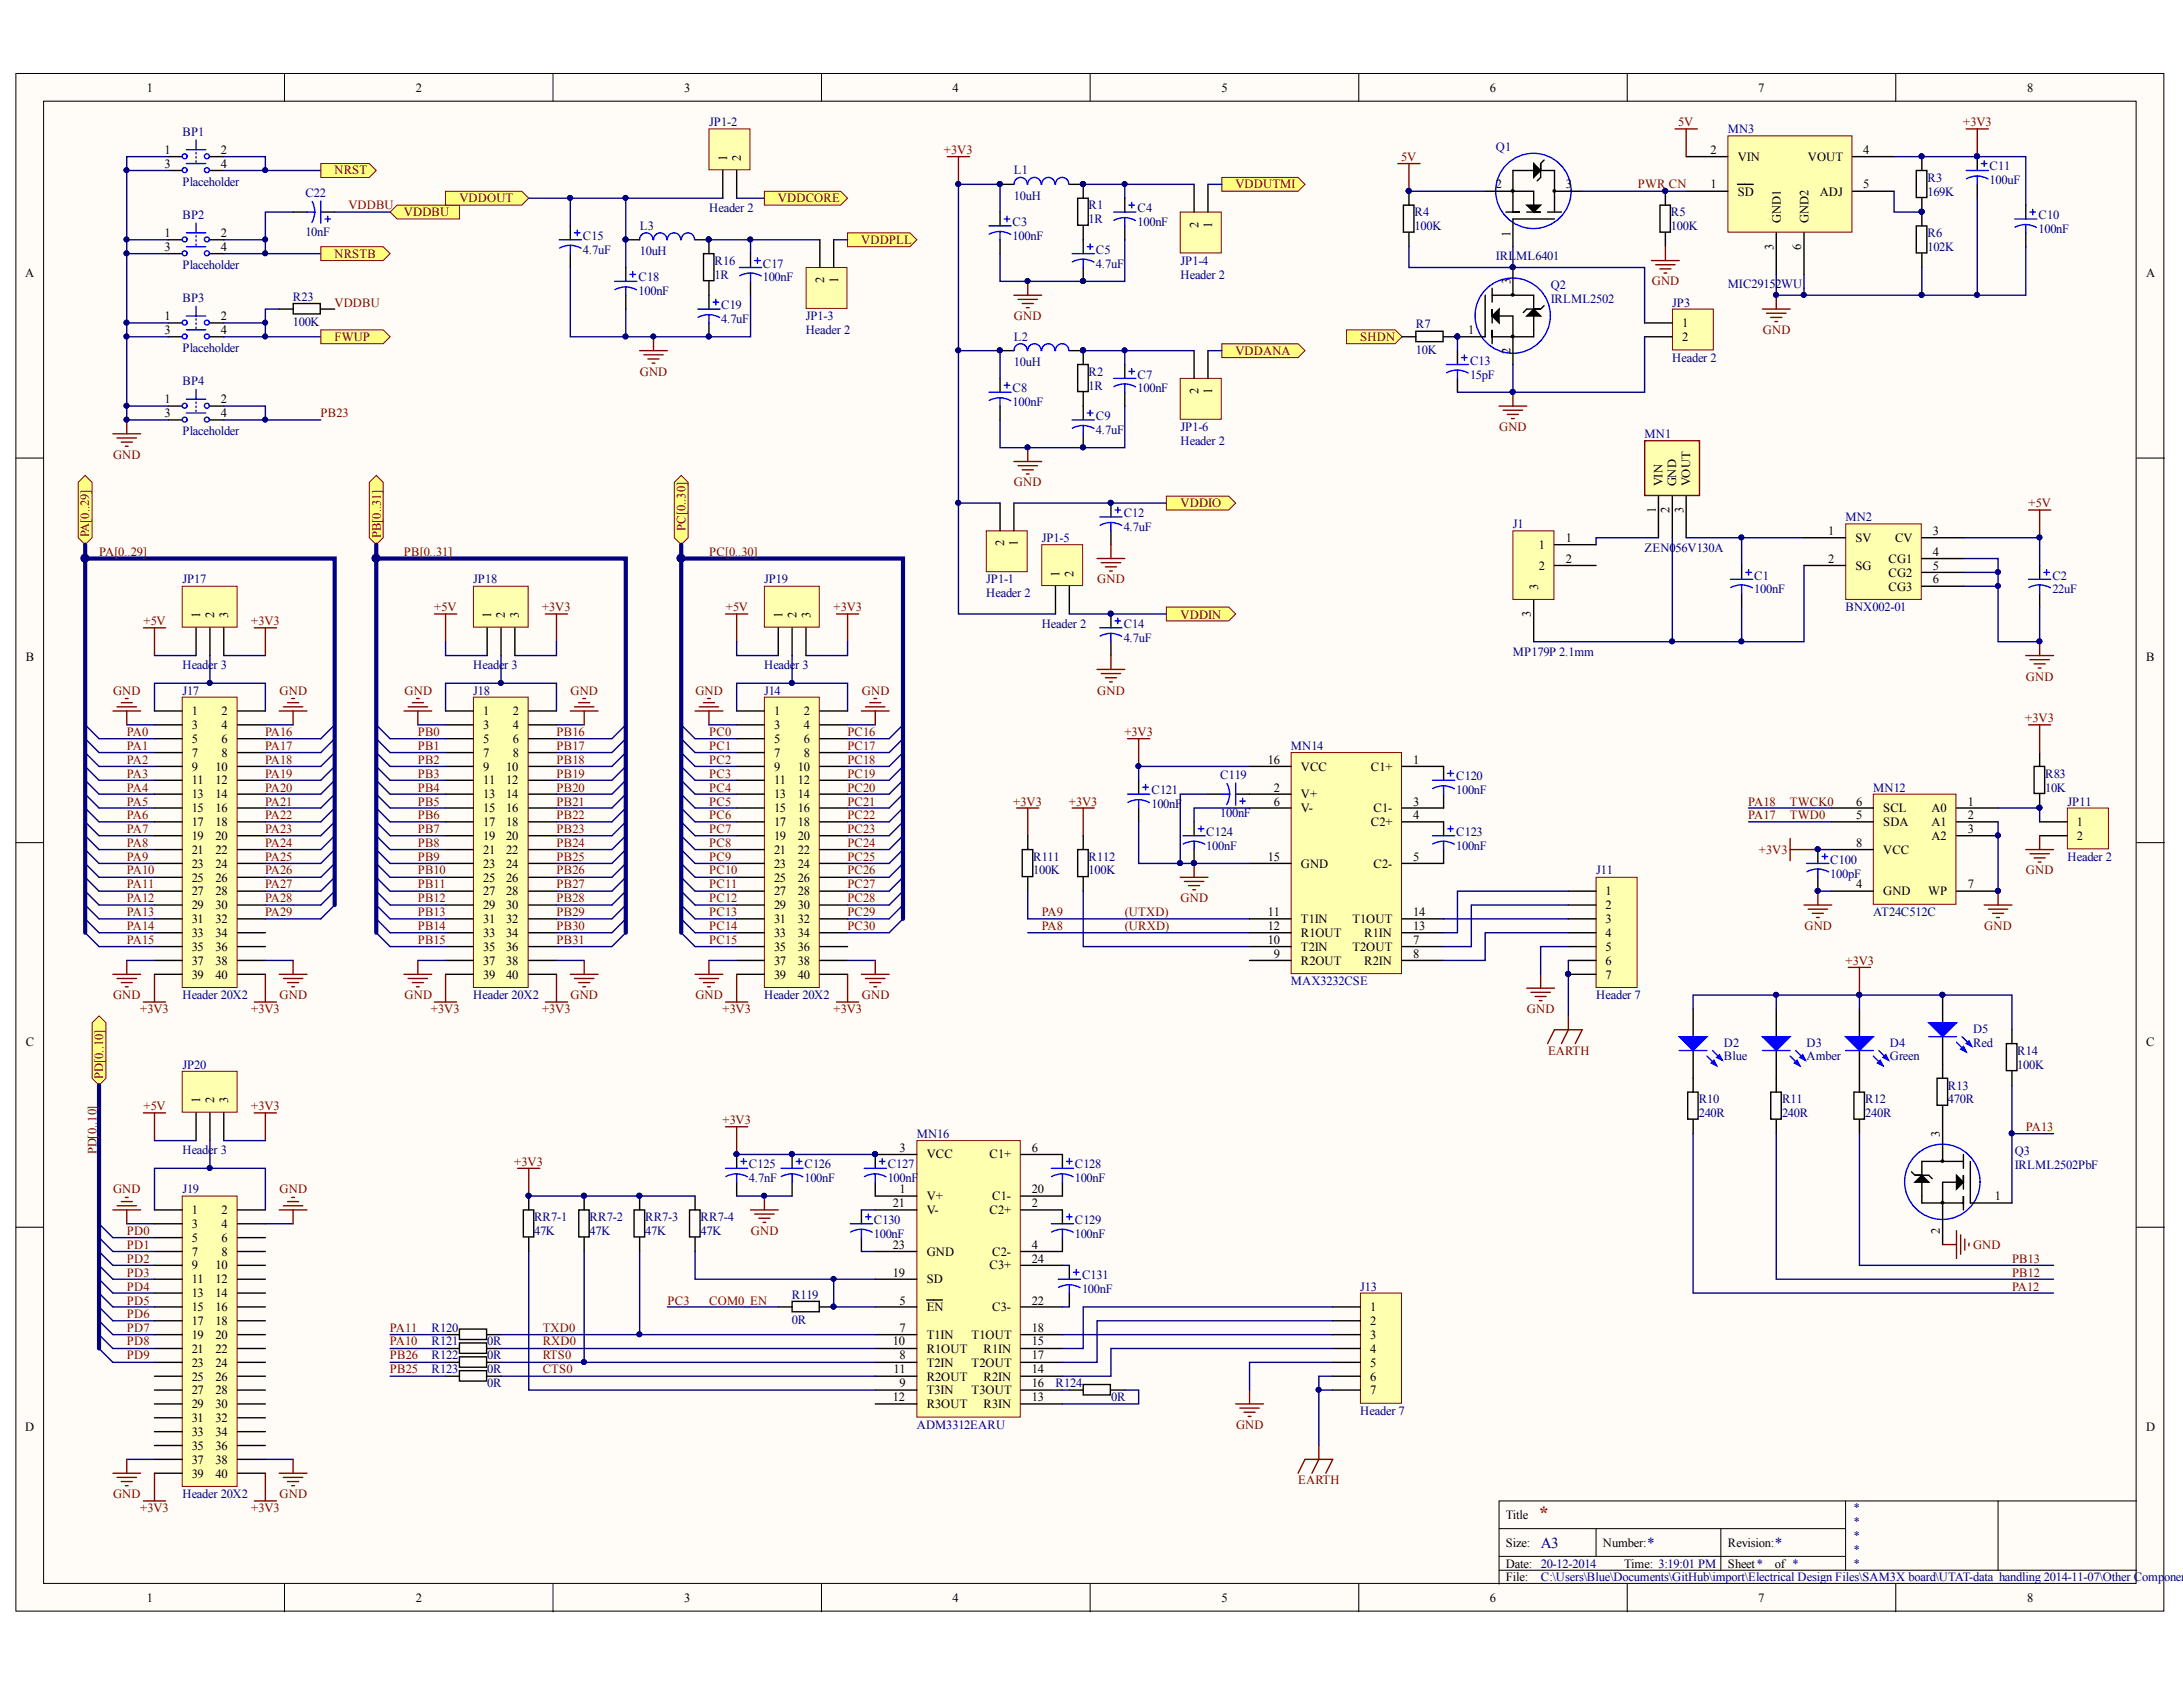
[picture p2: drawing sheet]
<svg xmlns="http://www.w3.org/2000/svg" width="279mm" height="216mm" viewBox="0 0 279 216" stroke-linecap="round" stroke-linejoin="round" font-family="sans-serif">
<defs><g id="words">
<text font-size="2.4" fill="#800000" x="196.9" y="194.4">*</text>
<g font-size="1.9" fill="#000080">
<text x="197.2" y="198.1">A3</text>
<text x="210.8" y="198.1">*</text>
<text x="227.1" y="198.1">*</text>
</g>
<g font-size="1.6">
<text x="18.8" y="11.7">1</text>
<text x="53.2" y="11.7">2</text>
<text x="87.6" y="11.7">3</text>
<text x="121.9" y="11.7">4</text>
<text x="156.3" y="11.7">5</text>
<text x="190.7" y="11.7">6</text>
<text x="225" y="11.7">7</text>
<text x="259.5" y="11.7">8</text>
<text x="21.1" y="21.5">3</text>
<text x="21.1" y="19.7">1</text>
<text x="28.3" y="21.5">4</text>
<text x="28.3" y="19.7">2</text>
<text x="93.1" y="20.5" transform="rotate(-90 93.1 20.5)">1</text>
<text x="94.8" y="20.5" transform="rotate(-90 94.8 20.5)">2</text>
<text x="218.9" y="19.7">2</text>
<text x="222.4" y="20.5">VIN</text>
<text x="231.4" y="20.5">VOUT</text>
<text x="238.5" y="19.7">4</text>
<text x="153.4" y="29.2" transform="rotate(-90 153.4 29.2)">2</text>
<text x="155.2" y="29.2" transform="rotate(-90 155.2 29.2)">1</text>
<text x="191.4" y="24.1">2</text>
<text x="200.4" y="24.1">3</text>
<text x="218.9" y="24.1">1</text>
<text x="222.4" y="25">SD</text>
<text x="227.9" y="28.6" transform="rotate(-90 227.9 28.6)">GND1</text>
<text x="231.5" y="28.6" transform="rotate(-90 231.5 28.6)">GND2</text>
<text x="232.9" y="25">ADJ</text>
<text x="238.5" y="24.1">5</text>
<text x="3.2" y="35.4">A</text>
<text x="21.1" y="32.1">3</text>
<text x="21.1" y="30.4">1</text>
<text x="28.3" y="32.1">4</text>
<text x="28.3" y="30.4">2</text>
<text x="193.3" y="30.3" transform="rotate(-90 193.3 30.3)">1</text>
<text x="227" y="32" transform="rotate(-90 227 32)">3</text>
<text x="230.5" y="32" transform="rotate(-90 230.5 32)">6</text>
<text x="274.7" y="35.4">A</text>
<text x="21.1" y="41">1</text>
<text x="28.3" y="41">2</text>
<text x="105.5" y="36.3" transform="rotate(-90 105.5 36.3)">2</text>
<text x="107.3" y="36.3" transform="rotate(-90 107.3 36.3)">1</text>
<text x="193.3" y="36.4" transform="rotate(-90 193.3 36.4)">3</text>
<text x="215.3" y="41.9">1</text>
<text x="21.1" y="42.8">3</text>
<text x="28.3" y="42.8">4</text>
<text x="187.9" y="42.8">1</text>
<text x="193.3" y="45.3" transform="rotate(-90 193.3 45.3)">2</text>
<text x="215.3" y="43.6">2</text>
<text x="21.1" y="53.4">3</text>
<text x="21.1" y="51.6">1</text>
<text x="28.3" y="53.4">4</text>
<text x="28.3" y="51.6">2</text>
<text x="153.4" y="50.5" transform="rotate(-90 153.4 50.5)">2</text>
<text x="155.2" y="50.5" transform="rotate(-90 155.2 50.5)">1</text>
<text x="211.9" y="65.7" transform="rotate(-90 211.9 65.7)">1</text>
<text x="212.8" y="62.2" transform="rotate(-90 212.8 62.2)">VIN</text>
<text x="213.7" y="65.7" transform="rotate(-90 213.7 65.7)">2</text>
<text x="214.5" y="62.2" transform="rotate(-90 214.5 62.2)">GND</text>
<text x="215.5" y="65.7" transform="rotate(-90 215.5 65.7)">3</text>
<text x="216.3" y="62.2" transform="rotate(-90 216.3 62.2)">VOUT</text>
<text x="128.5" y="69.9" transform="rotate(-90 128.5 69.9)">2</text>
<text x="130.3" y="69.9" transform="rotate(-90 130.3 69.9)">1</text>
<text x="196.9" y="70.3">1</text>
<text x="200.4" y="69.3">1</text>
<text x="234" y="68.5">1</text>
<text x="237.5" y="69.3">SV</text>
<text x="242.5" y="69.3">CV</text>
<text x="247.4" y="68.5">3</text>
<text x="247.4" y="71.1">4</text>
<text x="135.6" y="73.8" transform="rotate(-90 135.6 73.8)">1</text>
<text x="137.4" y="73.8" transform="rotate(-90 137.4 73.8)">2</text>
<text x="196.9" y="75.5" transform="rotate(-90 196.9 75.5)">3</text>
<text x="196.9" y="72.9">2</text>
<text x="200.4" y="72.1">2</text>
<text x="234" y="72.1">2</text>
<text x="237.5" y="72.9">SG</text>
<text x="241.7" y="72.1">CG1</text>
<text x="241.7" y="73.8">CG2</text>
<text x="241.7" y="75.6">CG3</text>
<text x="247.4" y="72.9">5</text>
<text x="247.4" y="74.7">6</text>
<text x="25.6" y="79.1" transform="rotate(-90 25.6 79.1)">1</text>
<text x="27.4" y="79.1" transform="rotate(-90 27.4 79.1)">2</text>
<text x="29.2" y="79.1" transform="rotate(-90 29.2 79.1)">3</text>
<text x="62.9" y="79.1" transform="rotate(-90 62.9 79.1)">1</text>
<text x="64.6" y="79.1" transform="rotate(-90 64.6 79.1)">2</text>
<text x="66.4" y="79.1" transform="rotate(-90 66.4 79.1)">3</text>
<text x="100.2" y="79.1" transform="rotate(-90 100.2 79.1)">1</text>
<text x="101.9" y="79.1" transform="rotate(-90 101.9 79.1)">2</text>
<text x="103.7" y="79.1" transform="rotate(-90 103.7 79.1)">3</text>
<text x="195.9" y="79" transform="rotate(-90 195.9 79)">3</text>
<text x="3.3" y="84.7">B</text>
<text x="274.7" y="84.7">B</text>
<text x="24.5" y="91.5">1</text>
<text x="24.5" y="93.3">3</text>
<text x="24.5" y="95.1">5</text>
<text x="28.3" y="91.5">2</text>
<text x="28.3" y="93.3">4</text>
<text x="28.3" y="95.1">6</text>
<text x="61.8" y="91.5">1</text>
<text x="61.8" y="93.3">3</text>
<text x="61.8" y="95.1">5</text>
<text x="65.6" y="91.5">2</text>
<text x="65.6" y="93.3">4</text>
<text x="65.6" y="95.1">6</text>
<text x="99.1" y="91.5">1</text>
<text x="99.1" y="93.3">3</text>
<text x="99.1" y="95.1">5</text>
<text x="102.9" y="91.5">2</text>
<text x="102.9" y="93.3">4</text>
<text x="102.9" y="95.1">6</text>
<text x="24.5" y="96.8">7</text>
<text x="24.5" y="98.6">9</text>
<text x="24.5" y="100.4">11</text>
<text x="27.6" y="98.6">10</text>
<text x="27.6" y="100.4">12</text>
<text x="28.3" y="96.8">8</text>
<text x="61.8" y="96.8">7</text>
<text x="61.8" y="98.6">9</text>
<text x="61.8" y="100.4">11</text>
<text x="64.8" y="98.6">10</text>
<text x="64.8" y="100.4">12</text>
<text x="65.6" y="96.8">8</text>
<text x="99.1" y="96.8">7</text>
<text x="99.1" y="98.6">9</text>
<text x="99.1" y="100.4">11</text>
<text x="102.1" y="98.6">10</text>
<text x="102.1" y="100.4">12</text>
<text x="102.9" y="96.8">8</text>
<text x="162.3" y="97.8">16</text>
<text x="163" y="101.3">2</text>
<text x="166.5" y="98.6">VCC</text>
<text x="175.5" y="98.6">C1+</text>
<text x="180.9" y="97.8">1</text>
<text x="24.5" y="102.2">13</text>
<text x="24.5" y="103.9">15</text>
<text x="24.5" y="105.7">17</text>
<text x="24.5" y="107.5">19</text>
<text x="27.6" y="102.2">14</text>
<text x="27.6" y="103.9">16</text>
<text x="27.6" y="105.7">18</text>
<text x="27.6" y="107.5">20</text>
<text x="61.8" y="102.2">13</text>
<text x="61.8" y="103.9">15</text>
<text x="61.8" y="105.7">17</text>
<text x="61.8" y="107.5">19</text>
<text x="64.8" y="102.2">14</text>
<text x="64.8" y="103.9">16</text>
<text x="64.8" y="105.7">18</text>
<text x="64.8" y="107.5">20</text>
<text x="99.1" y="102.2">13</text>
<text x="99.1" y="103.9">15</text>
<text x="99.1" y="105.7">17</text>
<text x="99.1" y="107.5">19</text>
<text x="102.1" y="102.2">14</text>
<text x="102.1" y="103.9">16</text>
<text x="102.1" y="105.7">18</text>
<text x="102.1" y="107.5">20</text>
<text x="163" y="103.1">6</text>
<text x="166.5" y="102.2">V+</text>
<text x="166.5" y="103.9">V-</text>
<text x="175.5" y="105.7">C2+</text>
<text x="175.8" y="103.9">C1-</text>
<text x="180.9" y="103.1">3</text>
<text x="180.9" y="104.9">4</text>
<text x="237.6" y="104.9">5</text>
<text x="237.6" y="103.1">6</text>
<text x="241" y="105.7">SDA</text>
<text x="241" y="103.9">SCL</text>
<text x="247.2" y="103.9">A0</text>
<text x="247.2" y="105.7">A1</text>
<text x="247.2" y="107.5">A2</text>
<text x="251.9" y="103.1">1</text>
<text x="251.9" y="104.9">2</text>
<text x="251.9" y="106.6">3</text>
<text x="265.8" y="105.7">1</text>
<text x="265.8" y="107.5">2</text>
<text x="24.5" y="109.3">21</text>
<text x="24.5" y="111">23</text>
<text x="24.5" y="112.8">25</text>
<text x="27.6" y="109.3">22</text>
<text x="27.6" y="111">24</text>
<text x="27.6" y="112.8">26</text>
<text x="61.8" y="109.3">21</text>
<text x="61.8" y="111">23</text>
<text x="61.8" y="112.8">25</text>
<text x="64.8" y="109.3">22</text>
<text x="64.8" y="111">24</text>
<text x="64.8" y="112.8">26</text>
<text x="99.1" y="109.3">21</text>
<text x="99.1" y="111">23</text>
<text x="99.1" y="112.8">25</text>
<text x="102.1" y="109.3">22</text>
<text x="102.1" y="111">24</text>
<text x="102.1" y="112.8">26</text>
<text x="162.3" y="110.2">15</text>
<text x="166.5" y="111">GND</text>
<text x="175.8" y="111">C2-</text>
<text x="180.9" y="110.2">5</text>
<text x="237.6" y="113.7">4</text>
<text x="237.6" y="108.4">8</text>
<text x="241" y="109.3">VCC</text>
<text x="251.9" y="113.7">7</text>
<text x="24.5" y="114.6">27</text>
<text x="24.5" y="116.4">29</text>
<text x="24.5" y="118.1">31</text>
<text x="24.5" y="119.9">33</text>
<text x="27.6" y="114.6">28</text>
<text x="27.6" y="116.4">30</text>
<text x="27.6" y="118.1">32</text>
<text x="27.6" y="119.9">34</text>
<text x="61.8" y="114.6">27</text>
<text x="61.8" y="116.4">29</text>
<text x="61.8" y="118.1">31</text>
<text x="61.8" y="119.9">33</text>
<text x="64.8" y="114.6">28</text>
<text x="64.8" y="116.4">30</text>
<text x="64.8" y="118.1">32</text>
<text x="64.8" y="119.9">34</text>
<text x="99.1" y="114.6">27</text>
<text x="99.1" y="116.4">29</text>
<text x="99.1" y="118.1">31</text>
<text x="99.1" y="119.9">33</text>
<text x="102.1" y="114.6">28</text>
<text x="102.1" y="116.4">30</text>
<text x="102.1" y="118.1">32</text>
<text x="102.1" y="119.9">34</text>
<text x="162.3" y="117.2">11</text>
<text x="162.3" y="119">12</text>
<text x="166.5" y="118.1">T1IN</text>
<text x="166.5" y="119.9">R1OUT</text>
<text x="173.1" y="118.1">T1OUT</text>
<text x="174.6" y="119.9">R1IN</text>
<text x="180.9" y="119">13</text>
<text x="180.9" y="117.2">14</text>
<text x="205.5" y="114.6">1</text>
<text x="205.5" y="116.4">2</text>
<text x="205.5" y="118.1">3</text>
<text x="205.5" y="119.9">4</text>
<text x="241" y="114.6">GND</text>
<text x="246.8" y="114.6">WP</text>
<text x="24.5" y="121.7">35</text>
<text x="24.5" y="123.5">37</text>
<text x="24.5" y="125.3">39</text>
<text x="27.6" y="121.7">36</text>
<text x="27.6" y="123.5">38</text>
<text x="27.6" y="125.3">40</text>
<text x="61.8" y="121.7">35</text>
<text x="61.8" y="123.5">37</text>
<text x="61.8" y="125.3">39</text>
<text x="64.8" y="121.7">36</text>
<text x="64.8" y="123.5">38</text>
<text x="64.8" y="125.3">40</text>
<text x="99.1" y="121.7">35</text>
<text x="99.1" y="123.5">37</text>
<text x="99.1" y="125.3">39</text>
<text x="102.1" y="121.7">36</text>
<text x="102.1" y="123.5">38</text>
<text x="102.1" y="125.3">40</text>
<text x="162.3" y="120.8">10</text>
<text x="163" y="122.5">9</text>
<text x="166.5" y="123.5">R2OUT</text>
<text x="166.5" y="121.7">T2IN</text>
<text x="173.1" y="121.7">T2OUT</text>
<text x="174.6" y="123.5">R2IN</text>
<text x="180.9" y="120.8">7</text>
<text x="180.9" y="122.5">8</text>
<text x="205.5" y="121.7">5</text>
<text x="205.5" y="123.5">6</text>
<text x="205.5" y="125.3">7</text>
<text x="3.3" y="133.9">C</text>
<text x="274.7" y="133.9">C</text>
<text x="25.6" y="141.2" transform="rotate(-90 25.6 141.2)">1</text>
<text x="27.4" y="141.2" transform="rotate(-90 27.4 141.2)">2</text>
<text x="29.2" y="141.2" transform="rotate(-90 29.2 141.2)">3</text>
<text x="115.1" y="147.4">3</text>
<text x="118.6" y="148.3">VCC</text>
<text x="126.6" y="148.3">C1+</text>
<text x="132.1" y="147.4">6</text>
<text x="248.3" y="145.6" transform="rotate(-90 248.3 145.6)">3</text>
<text x="24.5" y="155.4">1</text>
<text x="28.3" y="155.4">2</text>
<text x="114.3" y="154.5">21</text>
<text x="115.1" y="152.7">1</text>
<text x="118.6" y="153.6">V+</text>
<text x="118.6" y="155.4">V-</text>
<text x="126.6" y="155.4">C2+</text>
<text x="127" y="153.6">C1-</text>
<text x="132.1" y="154.5">2</text>
<text x="132.1" y="152.7">20</text>
<text x="255.3" y="153.6">1</text>
<text x="24.5" y="157.1">3</text>
<text x="24.5" y="158.9">5</text>
<text x="24.5" y="160.7">7</text>
<text x="28.3" y="157.1">4</text>
<text x="28.3" y="158.9">6</text>
<text x="28.3" y="160.7">8</text>
<text x="114.3" y="159.8">23</text>
<text x="118.6" y="160.7">GND</text>
<text x="127" y="160.7">C2-</text>
<text x="132.1" y="159.8">4</text>
<text x="132.1" y="161.6">24</text>
<text x="248.3" y="157.9" transform="rotate(-90 248.3 157.9)">2</text>
<text x="24.5" y="162.5">9</text>
<text x="24.5" y="164.2">11</text>
<text x="24.5" y="166">13</text>
<text x="24.5" y="167.8">15</text>
<text x="27.6" y="162.5">10</text>
<text x="27.6" y="164.2">12</text>
<text x="27.6" y="166">14</text>
<text x="27.6" y="167.8">16</text>
<text x="114.3" y="163.4">19</text>
<text x="115.1" y="166.9">5</text>
<text x="118.6" y="167.8">EN</text>
<text x="118.6" y="164.2">SD</text>
<text x="126.6" y="162.5">C3+</text>
<text x="127" y="167.8">C3-</text>
<text x="132.1" y="166.9">22</text>
<text x="175.4" y="167.8">1</text>
<text x="24.5" y="169.6">17</text>
<text x="24.5" y="171.3">19</text>
<text x="24.5" y="173.1">21</text>
<text x="27.6" y="169.6">18</text>
<text x="27.6" y="171.3">20</text>
<text x="27.6" y="173.1">22</text>
<text x="114.3" y="172.2">10</text>
<text x="115.1" y="170.4">7</text>
<text x="115.1" y="174">8</text>
<text x="118.6" y="171.3">T1IN</text>
<text x="118.6" y="173.1">R1OUT</text>
<text x="124.4" y="171.3">T1OUT</text>
<text x="125.9" y="173.1">R1IN</text>
<text x="132.1" y="172.2">15</text>
<text x="132.1" y="174">17</text>
<text x="132.1" y="170.4">18</text>
<text x="175.4" y="169.6">2</text>
<text x="175.4" y="171.3">3</text>
<text x="175.4" y="173.1">4</text>
<text x="24.5" y="174.9">23</text>
<text x="24.5" y="176.7">25</text>
<text x="24.5" y="178.5">27</text>
<text x="27.6" y="174.9">24</text>
<text x="27.6" y="176.7">26</text>
<text x="27.6" y="178.5">28</text>
<text x="114.3" y="179.3">12</text>
<text x="114.4" y="175.7">11</text>
<text x="115.1" y="177.5">9</text>
<text x="118.6" y="174.9">T2IN</text>
<text x="118.6" y="178.5">T3IN</text>
<text x="118.6" y="176.7">R2OUT</text>
<text x="124.4" y="178.5">T3OUT</text>
<text x="124.4" y="174.9">T2OUT</text>
<text x="125.9" y="176.7">R2IN</text>
<text x="132.1" y="179.3">13</text>
<text x="132.1" y="175.7">14</text>
<text x="132.1" y="177.5">16</text>
<text x="175.4" y="174.9">5</text>
<text x="175.4" y="176.7">6</text>
<text x="175.4" y="178.5">7</text>
<text x="3.2" y="183.1">D</text>
<text x="24.5" y="180.2">29</text>
<text x="24.5" y="182">31</text>
<text x="24.5" y="183.8">33</text>
<text x="24.5" y="185.6">35</text>
<text x="27.6" y="180.2">30</text>
<text x="27.6" y="182">32</text>
<text x="27.6" y="183.8">34</text>
<text x="27.6" y="185.6">36</text>
<text x="118.6" y="180.2">R3OUT</text>
<text x="125.9" y="180.2">R3IN</text>
<text x="274.7" y="183.1">D</text>
<text x="24.5" y="187.3">37</text>
<text x="24.5" y="189.1">39</text>
<text x="27.6" y="187.3">38</text>
<text x="27.6" y="189.1">40</text>
<text x="192.7" y="194.4">Title</text>
<text x="192.7" y="198">Size:</text>
<text x="205.2" y="198">Number:</text>
<text x="221.1" y="198">Revision:</text>
<text x="192.7" y="200.6">Date: 20-12-2014</text>
<text x="192.7" y="202.4">File:</text>
<text x="207.9" y="200.6">Time: 3:19:01 PM</text>
<text x="221.1" y="200.6">Sheet*</text>
<text x="227.1" y="200.6">of *</text>
<text x="18.8" y="205">1</text>
<text x="53.2" y="205">2</text>
<text x="87.6" y="205">3</text>
<text x="121.9" y="205">4</text>
<text x="156.3" y="205">5</text>
<text x="190.7" y="205">6</text>
<text x="225" y="205">7</text>
<text x="259.5" y="205">8</text>
</g>
<g font-size="1.6" fill="#000080">
<text x="23.3" y="17.4">BP1</text>
<text x="90.8" y="16.1">JP1-2</text>
<text x="221.1" y="17.1">MN3</text>
<text x="23.3" y="23.8">Placeholder</text>
<text x="129.8" y="22.3">L1</text>
<text x="191.4" y="19.3">Q1</text>
<text x="246.7" y="23.3">R3</text>
<text x="254.6" y="23.6">100uF</text>
<text x="254.6" y="21.8">C11</text>
<text x="23.3" y="28.1">BP2</text>
<text x="39.1" y="25.2">C22</text>
<text x="81.9" y="29.4">L3</text>
<text x="90.8" y="27.1">Header 2</text>
<text x="129.6" y="28.9">C3</text>
<text x="129.8" y="25.5">10uH</text>
<text x="139.3" y="28.6">1R</text>
<text x="139.3" y="26.8">R1</text>
<text x="145.6" y="28.9">100nF</text>
<text x="145.6" y="27.1">C4</text>
<text x="181" y="29.4">100K</text>
<text x="181" y="27.6">R4</text>
<text x="213.9" y="29.4">100K</text>
<text x="213.9" y="27.6">R5</text>
<text x="246.7" y="25">169K</text>
<text x="260.9" y="29.8">100nF</text>
<text x="260.9" y="28.1">C10</text>
<text x="23.3" y="34.4">Placeholder</text>
<text x="39.1" y="30.2">10nF</text>
<text x="74.6" y="32.5">4.7uF</text>
<text x="74.6" y="30.7">C15</text>
<text x="81.9" y="32.6">10uH</text>
<text x="91.5" y="35.7">1R</text>
<text x="91.5" y="33.9">R16</text>
<text x="97.6" y="34.2">C17</text>
<text x="129.6" y="30.7">100nF</text>
<text x="140.3" y="34.2">4.7uF</text>
<text x="140.3" y="32.5">C5</text>
<text x="151.1" y="33.9">JP1-4</text>
<text x="151.1" y="35.7">Header 2</text>
<text x="191.4" y="33.3">IRL</text>
<text x="194.1" y="33.3">ML6401</text>
<text x="246.7" y="32.1">102K</text>
<text x="246.7" y="30.4">R6</text>
<text x="23.3" y="38.6">BP3</text>
<text x="37.5" y="41.7">100K</text>
<text x="37.5" y="38.5">R23</text>
<text x="81.7" y="37.8">100nF</text>
<text x="81.7" y="36">C18</text>
<text x="92.3" y="41.4">4.7uF</text>
<text x="92.3" y="39.6">C19</text>
<text x="97.6" y="36">100nF</text>
<text x="103.1" y="41">JP1-3</text>
<text x="198.5" y="37">Q2</text>
<text x="198.5" y="38.8">IRLML2502</text>
<text x="214" y="39.2">JP3</text>
<text x="221.1" y="36.9">MIC29152WU</text>
<text x="23.3" y="45.1">Placeholder</text>
<text x="103.1" y="42.8">Header 2</text>
<text x="129.8" y="46.8">10uH</text>
<text x="129.8" y="43.6">L2</text>
<text x="181.2" y="45.2">10K</text>
<text x="181.2" y="42">R7</text>
<text x="188.1" y="46.7">C13</text>
<text x="214" y="46.3">Header 2</text>
<text x="23.3" y="49.3">BP4</text>
<text x="129.6" y="52">100nF</text>
<text x="129.6" y="50.2">C8</text>
<text x="139.3" y="49.9">1R</text>
<text x="139.3" y="48.1">R2</text>
<text x="140.3" y="53.8">C9</text>
<text x="145.6" y="50.2">100nF</text>
<text x="145.6" y="48.5">C7</text>
<text x="188.1" y="48.5">15pF</text>
<text x="23.3" y="55.7">Placeholder</text>
<text x="140.3" y="55.6">4.7uF</text>
<text x="151.1" y="55.1">JP1-6</text>
<text x="151.1" y="56.9">Header 2</text>
<text x="210.5" y="56.1">MN1</text>
<text x="133.3" y="69.3">JP1-5</text>
<text x="143.8" y="67.9">4.7uF</text>
<text x="143.8" y="66.1">C12</text>
<text x="193.6" y="67.6">J1</text>
<text x="210.5" y="70.6">ZEN0</text>
<text x="214.5" y="70.6">56V130A</text>
<text x="236.2" y="66.7">MN2</text>
<text x="23.3" y="74.7">JP17</text>
<text x="60.6" y="74.7">JP18</text>
<text x="97.8" y="74.7">JP19</text>
<text x="126.2" y="74.7">JP1-1</text>
<text x="126.2" y="76.5">Header 2</text>
<text x="224.5" y="75.9">100nF</text>
<text x="224.5" y="74.2">C1</text>
<text x="262.7" y="75.9">22uF</text>
<text x="262.7" y="74.2">C2</text>
<text x="133.3" y="80.3">Header 2</text>
<text x="143.8" y="82.1">4.7uF</text>
<text x="143.8" y="80.3">C14</text>
<text x="193.6" y="83.9">MP179P 2.1mm</text>
<text x="236.2" y="78.2">BNX002-01</text>
<text x="23.3" y="88.9">J17</text>
<text x="23.3" y="85.7">Header 3</text>
<text x="60.6" y="88.9">J18</text>
<text x="60.6" y="85.7">Heade</text>
<text x="64.5" y="85.7">r 3</text>
<text x="97.8" y="88.9">J14</text>
<text x="97.8" y="85.7">Heade</text>
<text x="101.8" y="85.7">r 3</text>
<text x="165.2" y="96">MN14</text>
<text x="147.4" y="101.7">C121</text>
<text x="156.2" y="99.7">C119</text>
<text x="186.4" y="101.7">100nF</text>
<text x="186.4" y="99.9">C120</text>
<text x="239.8" y="101.3">MN12</text>
<text x="261.7" y="101.3">10K</text>
<text x="261.7" y="99.5">R83</text>
<text x="147.4" y="103.4">100nF</text>
<text x="154.4" y="107">C124</text>
<text x="156.2" y="104.6">100nF</text>
<text x="186.4" y="107">C123</text>
<text x="264.6" y="103.1">JP11</text>
<text x="132.2" y="111.9">100K</text>
<text x="132.2" y="110.2">R111</text>
<text x="139.3" y="111.9">100K</text>
<text x="139.3" y="110.2">R112</text>
<text x="154.4" y="108.8">100nF</text>
<text x="186.4" y="108.8">100nF</text>
<text x="204.3" y="111.9">J11</text>
<text x="234.3" y="112.3">100pF</text>
<text x="234.3" y="110.5">C100</text>
<text x="264.6" y="110.2">Header 2</text>
<text x="239.8" y="117.2">AT24C512C</text>
<text x="23.3" y="127.9">Header 20X2</text>
<text x="60.6" y="127.9">Header 20X2</text>
<text x="97.8" y="127.9">Header 20X2</text>
<text x="165.2" y="126.1">MAX3232CSE</text>
<text x="204.3" y="127.9">Header 7</text>
<text x="23.3" y="136.8">JP20</text>
<text x="220.6" y="134">D2</text>
<text x="220.6" y="135.7">Blue</text>
<text x="231.2" y="134">D3</text>
<text x="231.2" y="135.7">Amber</text>
<text x="241.9" y="134">D4</text>
<text x="241.9" y="135.7">Green</text>
<text x="252.5" y="132.2">D5</text>
<text x="252.5" y="134">Red</text>
<text x="258.2" y="136.8">100K</text>
<text x="258.2" y="135">R14</text>
<text x="217.4" y="142.9">240R</text>
<text x="217.4" y="141.2">R10</text>
<text x="228.1" y="142.9">240R</text>
<text x="228.1" y="141.2">R11</text>
<text x="238.7" y="142.9">240R</text>
<text x="238.7" y="141.2">R12</text>
<text x="249.3" y="141.2">470R</text>
<text x="249.3" y="139.5">R13</text>
<text x="23.3" y="147.8">Header 3</text>
<text x="95.9" y="149.5">C125</text>
<text x="103" y="149.5">C126</text>
<text x="113.6" y="149.5">C127</text>
<text x="117.3" y="145.6">MN16</text>
<text x="137.6" y="149.5">C128</text>
<text x="257.9" y="147.8">Q3</text>
<text x="257.9" y="149.6">IRLML2502PbF</text>
<text x="23.3" y="152.7">J19</text>
<text x="95.9" y="151.3">4.7nF</text>
<text x="103" y="151.3">100nF</text>
<text x="113.6" y="151.3">100nF</text>
<text x="137.6" y="151.3">100nF</text>
<text x="68.4" y="158.1">47K</text>
<text x="68.4" y="156.3">RR7-1</text>
<text x="75.5" y="158.1">47K</text>
<text x="75.5" y="156.3">RR7-2</text>
<text x="82.6" y="158.1">47K</text>
<text x="82.6" y="156.3">RR7-3</text>
<text x="89.7" y="158.1">47K</text>
<text x="89.7" y="156.3">RR7-4</text>
<text x="111.8" y="158.4">100nF</text>
<text x="111.8" y="156.6">C130</text>
<text x="137.6" y="158.4">100nF</text>
<text x="137.6" y="156.6">C129</text>
<text x="101.3" y="166.2">R119</text>
<text x="138.5" y="165.5">100nF</text>
<text x="138.5" y="163.7">C131</text>
<text x="174.1" y="165.2">J13</text>
<text x="55.2" y="170.4">R120</text>
<text x="55.2" y="172.2">R121</text>
<text x="55.2" y="174">R122</text>
<text x="62.3" y="172.2">0R</text>
<text x="62.3" y="174">0R</text>
<text x="101.3" y="169.4">0R</text>
<text x="55.2" y="175.7">R123</text>
<text x="62.3" y="175.7">0R</text>
<text x="62.3" y="177.5">0R</text>
<text x="135.1" y="177.5">R124</text>
<text x="142.2" y="179.3">0R</text>
<text x="117.3" y="182.9">ADM3312EARU</text>
<text x="174.1" y="181.1">Header 7</text>
<text x="23.3" y="191.7">Header 20X2</text>
<text x="237.1" y="193.5">*</text>
<text x="237.1" y="195.3">*</text>
<text x="237.1" y="197.1">*</text>
<text x="197.2" y="202.4">C:\Users\Blue\Documents\GitHub\import\Electrical Design Files\SAM3X board\UTAT-data_handling 2014-11-07\Other Comp</text>
<text x="237.1" y="198.8">*</text>
<text x="237.1" y="200.6">*</text>
<text x="277" y="202.4">onents</text>
</g>
<g font-size="1.6" fill="#800000">
<text x="214.8" y="16.1">5V</text>
<text x="251.3" y="16.1">+3V3</text>
<text x="42.8" y="22.3">NRST</text>
<text x="120.8" y="19.7">+3V3</text>
<text x="179.3" y="20.5">5V</text>
<text x="44.6" y="26.8">VDDBU</text>
<text x="51.7" y="27.6">VDDBU</text>
<text x="58.8" y="25.9">VDDOUT</text>
<text x="99.6" y="25.9">VDDCORE</text>
<text x="158.1" y="24.1">VDDUTMI</text>
<text x="209.6" y="24.1">PWR CN</text>
<text x="42.8" y="33">NRSTB</text>
<text x="110.2" y="31.2">VDDPLL</text>
<text x="42.8" y="39.2">VDDBU</text>
<text x="129.8" y="41">GND</text>
<text x="211.4" y="36.5">GND</text>
<text x="42.8" y="43.6">FWUP</text>
<text x="158.1" y="45.4">VDDANA</text>
<text x="174.1" y="43.6">SHDN</text>
<text x="225.6" y="42.8">GND</text>
<text x="41" y="53.4">PB23</text>
<text x="81.9" y="48.1">GND</text>
<text x="14.5" y="58.7">GND</text>
<text x="191.9" y="55.1">GND</text>
<text x="129.8" y="62.2">GND</text>
<text x="151.1" y="64.9">VDDIO</text>
<text x="259.6" y="64.9">+5V</text>
<text x="11.4" y="68.8" transform="rotate(-90 11.4 68.8)">PA[0..29]</text>
<text x="12.7" y="71.1">PA[0..29]</text>
<text x="48.7" y="68.8" transform="rotate(-90 48.7 68.8)">PB[0..31]</text>
<text x="51.7" y="71.1">PB[0..31]</text>
<text x="87.7" y="67.9" transform="rotate(-90 87.7 67.9)">PC[0..30]</text>
<text x="90.8" y="71.1">PC[0..30]</text>
<text x="140.4" y="74.7">GND</text>
<text x="18.4" y="80">+5V</text>
<text x="32.1" y="80">+3V3</text>
<text x="55.6" y="78.2">+5V</text>
<text x="69.4" y="78.2">+3V3</text>
<text x="92.9" y="78.2">+5V</text>
<text x="106.7" y="78.2">+3V3</text>
<text x="151.1" y="79.2">VDDIN</text>
<text x="14.5" y="88.9">GND</text>
<text x="35.8" y="88.9">GND</text>
<text x="51.8" y="88.9">GND</text>
<text x="73" y="88.9">GND</text>
<text x="89" y="88.9">GND</text>
<text x="110.3" y="88.9">GND</text>
<text x="140.4" y="88.9">GND</text>
<text x="259.3" y="87.1">GND</text>
<text x="16.2" y="94.2">PA0</text>
<text x="16.2" y="96">PA1</text>
<text x="33.9" y="94.2">PA16</text>
<text x="33.9" y="96">PA17</text>
<text x="53.5" y="94.2">PB0</text>
<text x="53.5" y="96">PB1</text>
<text x="71.2" y="94.2">PB16</text>
<text x="71.2" y="96">PB17</text>
<text x="90.8" y="94.2">PC0</text>
<text x="90.8" y="96">PC1</text>
<text x="108.5" y="94.2">PC16</text>
<text x="108.5" y="96">PC17</text>
<text x="143.9" y="94.2">+3V3</text>
<text x="259.2" y="92.4">+3V3</text>
<text x="16.2" y="97.8">PA2</text>
<text x="16.2" y="99.5">PA3</text>
<text x="16.2" y="101.3">PA4</text>
<text x="33.9" y="97.8">PA18</text>
<text x="33.9" y="99.5">PA19</text>
<text x="33.9" y="101.3">PA20</text>
<text x="53.5" y="97.8">PB2</text>
<text x="53.5" y="99.5">PB3</text>
<text x="53.5" y="101.3">PB4</text>
<text x="71.2" y="97.8">PB18</text>
<text x="71.2" y="99.5">PB19</text>
<text x="71.2" y="101.3">PB20</text>
<text x="90.8" y="97.8">PC2</text>
<text x="90.8" y="99.5">PC3</text>
<text x="90.8" y="101.3">PC4</text>
<text x="108.5" y="97.8">PC18</text>
<text x="108.5" y="99.5">PC19</text>
<text x="108.5" y="101.3">PC20</text>
<text x="16.2" y="103.1">PA5</text>
<text x="16.2" y="104.9">PA6</text>
<text x="16.2" y="106.6">PA7</text>
<text x="33.9" y="103.1">PA21</text>
<text x="33.9" y="104.9">PA22</text>
<text x="33.9" y="106.6">PA23</text>
<text x="53.5" y="103.1">PB5</text>
<text x="53.5" y="104.9">PB6</text>
<text x="53.5" y="106.6">PB7</text>
<text x="71.2" y="103.1">PB21</text>
<text x="71.2" y="104.9">PB22</text>
<text x="71.2" y="106.6">PB23</text>
<text x="90.8" y="103.1">PC5</text>
<text x="90.8" y="104.9">PC6</text>
<text x="90.8" y="106.6">PC7</text>
<text x="108.5" y="103.1">PC21</text>
<text x="108.5" y="104.9">PC22</text>
<text x="108.5" y="106.6">PC23</text>
<text x="129.7" y="103.1">+3V3</text>
<text x="136.8" y="103.1">+3V3</text>
<text x="223.8" y="104.9">PA17</text>
<text x="223.8" y="103.1">PA18</text>
<text x="229.1" y="103.1">TWCK0</text>
<text x="229.1" y="104.9">TWD0</text>
<text x="16.2" y="108.4">PA8</text>
<text x="16.2" y="110.2">PA9</text>
<text x="16.2" y="111.9">PA10</text>
<text x="16.2" y="113.7">PA11</text>
<text x="33.9" y="108.4">PA24</text>
<text x="33.9" y="110.2">PA25</text>
<text x="33.9" y="111.9">PA26</text>
<text x="33.9" y="113.7">PA27</text>
<text x="53.5" y="108.4">PB8</text>
<text x="53.5" y="110.2">PB9</text>
<text x="53.5" y="111.9">PB10</text>
<text x="53.5" y="113.7">PB11</text>
<text x="71.2" y="108.4">PB24</text>
<text x="71.2" y="110.2">PB25</text>
<text x="71.2" y="111.9">PB26</text>
<text x="71.2" y="113.7">PB27</text>
<text x="90.8" y="108.4">PC8</text>
<text x="90.8" y="110.2">PC9</text>
<text x="90.8" y="111.9">PC10</text>
<text x="90.8" y="113.7">PC11</text>
<text x="108.5" y="108.4">PC24</text>
<text x="108.5" y="110.2">PC25</text>
<text x="108.5" y="111.9">PC26</text>
<text x="108.5" y="113.7">PC27</text>
<text x="225.1" y="109.3">+3V3</text>
<text x="259.3" y="111.9">GND</text>
<text x="16.2" y="115.4">PA12</text>
<text x="16.2" y="117.2">PA13</text>
<text x="16.2" y="119">PA14</text>
<text x="33.9" y="115.4">PA28</text>
<text x="33.9" y="117.2">PA29</text>
<text x="53.5" y="115.4">PB12</text>
<text x="53.5" y="117.2">PB13</text>
<text x="53.5" y="119">PB14</text>
<text x="71.2" y="115.4">PB28</text>
<text x="71.2" y="117.2">PB29</text>
<text x="71.2" y="119">PB30</text>
<text x="90.8" y="115.4">PC12</text>
<text x="90.8" y="117.2">PC13</text>
<text x="90.8" y="119">PC14</text>
<text x="108.5" y="115.4">PC28</text>
<text x="108.5" y="117.2">PC29</text>
<text x="108.5" y="119">PC30</text>
<text x="133.3" y="119">PA8</text>
<text x="133.3" y="117.2">PA9</text>
<text x="144" y="117.2">(UTXD)</text>
<text x="144" y="119">(URXD)</text>
<text x="151.1" y="115.4">GND</text>
<text x="231" y="119">GND</text>
<text x="254" y="119">GND</text>
<text x="16.2" y="120.8">PA15</text>
<text x="53.5" y="120.8">PB15</text>
<text x="71.2" y="120.8">PB31</text>
<text x="90.8" y="120.8">PC15</text>
<text x="236.2" y="123.5">+3V3</text>
<text x="14.5" y="127.9">GND</text>
<text x="17.9" y="129.7">+3V3</text>
<text x="32.1" y="129.7">+3V3</text>
<text x="35.8" y="127.9">GND</text>
<text x="51.8" y="127.9">GND</text>
<text x="55.2" y="129.7">+3V3</text>
<text x="69.4" y="129.7">+3V3</text>
<text x="73" y="127.9">GND</text>
<text x="89" y="127.9">GND</text>
<text x="92.5" y="129.7">+3V3</text>
<text x="106.7" y="129.7">+3V3</text>
<text x="110.3" y="127.9">GND</text>
<text x="195.4" y="129.7">GND</text>
<text x="198.1" y="135">EARTH</text>
<text x="13.2" y="138.1" transform="rotate(-90 13.2 138.1)">PD[0..10]</text>
<text x="18.4" y="142.1">+5V</text>
<text x="32.1" y="142.1">+3V3</text>
<text x="92.5" y="143.9">+3V3</text>
<text x="12.4" y="147.8" transform="rotate(-90 12.4 147.8)">PD[0..10]</text>
<text x="65.8" y="149.2">+3V3</text>
<text x="259.3" y="144.7">PA13</text>
<text x="14.5" y="152.7">GND</text>
<text x="35.8" y="152.7">GND</text>
<text x="16.2" y="158.1">PD0</text>
<text x="16.2" y="159.8">PD1</text>
<text x="16.2" y="161.6">PD2</text>
<text x="96.1" y="158.1">GND</text>
<text x="252.5" y="159.8">GND</text>
<text x="257.5" y="161.6">PB13</text>
<text x="16.2" y="163.4">PD3</text>
<text x="16.2" y="165.2">PD4</text>
<text x="16.2" y="166.9">PD5</text>
<text x="85.4" y="166.9">PC3</text>
<text x="90.8" y="166.9">COM0_EN</text>
<text x="257.5" y="165.2">PA12</text>
<text x="257.5" y="163.4">PB12</text>
<text x="16.2" y="168.7">PD6</text>
<text x="16.2" y="170.4">PD7</text>
<text x="16.2" y="172.2">PD8</text>
<text x="16.2" y="174">PD9</text>
<text x="49.9" y="172.2">PA10</text>
<text x="49.9" y="170.4">PA11</text>
<text x="49.9" y="174">PB26</text>
<text x="69.5" y="170.4">TXD0</text>
<text x="69.5" y="172.2">RXD0</text>
<text x="69.5" y="174">RTS0</text>
<text x="49.9" y="175.7">PB25</text>
<text x="69.5" y="175.7">CTS0</text>
<text x="158.2" y="182.9">GND</text>
<text x="14.5" y="191.7">GND</text>
<text x="35.8" y="191.7">GND</text>
<text x="166.2" y="190">EARTH</text>
<text x="17.9" y="193.5">+3V3</text>
<text x="32.1" y="193.5">+3V3</text>
</g>
</g></defs>
<g fill="#fffcf8" stroke="#000" stroke-width=".13">
<path d="M2 9.4h274.9v196.8h-274.9z"/>
<path d="M5.6 13h267.8v189.6h-267.8z"/>
</g>
<g fill="none" stroke="#000" stroke-width=".13">
<path d="M36.4 9.4v3.6M70.8 9.4v3.6M105.1 9.4v3.6M139.5 9.4v3.6M173.9 9.4v3.6M208.3 9.4v3.6M242.6 9.4v3.6M2 58.6h3.6M273.5 58.6h3.5M2 107.8h3.6M273.5 107.8h3.5M2 157.1h3.6"/>
<path d="M273.5 157.1h3.5M191.9 195.6h44.3M191.9 199.2h44.3M204.3 195.6v3.6M220.2 195.6v5.4M236.2 192.1v8.9M255.7 192.1h-63.8v10.6M273.5 192.1h-17.8v8.9M36.4 202.7v3.6M70.8 202.7v3.6M105.1 202.7v3.6M139.5 202.7v3.6"/>
<path d="M173.9 202.7v3.6M191.9 201h81.6M208.3 202.7v3.6M242.6 202.7v3.6"/>
</g>
<g fill="none" stroke="#000" stroke-width=".18">
<path d="M216 139.8h1.3v3.4h-1.3zM216.7 129.1v3.6M216.7 134.4v5.4M226.6 139.8h1.4v3.4h-1.4zM227.3 129.1v3.6M227.3 134.4v5.4M237.3 139.8h1.3v3.4h-1.3zM238 129.1v3.6M238 134.4v5.4M247.9 138h1.4v3.5h-1.4zM248.6 127.4v3.5M248.6 132.7v5.3"/>
<path d="M256.8 133.6h1.3v3.4h-1.3zM257.5 131.8v1.8M257.5 137.1v1.8M216.7 143.3v1.8M227.3 143.3v1.8M238 143.3v1.8M244.6 150l.5 .4M246 151.3v2.7h2.6M248.6 148.6h-2.6v1.8h-.9h1.8l.4 .5M248.6 154h2.7v-.9v1.7M248.6 141.5v7.1M248.6 154v5.3"/>
<path d="M248.6 148.6h2.7M251.3 152.2v-1.8v.9h-2.7v2.7M251.3 147.7v1.8M252.2 148.6v5.4h5.3"/>
<circle cx="248.6" cy="153.9" r=".15"/>
<circle cx="248.6" cy="148.6" r=".15"/>
</g>
<g fill="#00f" stroke="#00f" stroke-width=".18">
<path d="M214.9 132.7h3.6l-1.8 1.7z"/>
<path d="M219 136l.4-.3 .3 .7z"/>
<path d="M219.7 135.3l.4-.3 .3 .7z"/>
<path d="M225.6 132.7h3.5l-1.8 1.7z"/>
<path d="M229.7 136l.3-.3 .4 .7z"/>
<path d="M230.4 135.3l.3-.3 .4 .7z"/>
<path d="M236.2 132.7h3.6l-1.8 1.7z"/>
<path d="M240.3 136l.4-.3 .3 .7z"/>
<path d="M241 135.3l.4-.3 .3 .7z"/>
<path d="M246.9 130.9h3.5l-1.8 1.8z"/>
<path d="M250.9 134.3l.4-.4 .4 .7z"/>
<path d="M251.7 133.6l.3-.4 .4 .7z"/>
</g>
<g fill="none" stroke="#00f" stroke-width=".18">
<path d="M214.9 134.4h3.6M218.5 135.2l1.2 1.2M219.2 134.4l1.2 1.3M225.6 134.4h3.5M229.1 135.2l1.3 1.2M229.8 134.4l1.3 1.3M236.2 134.4h3.6M239.8 135.2l1.2 1.2M240.5 134.4l1.2 1.3M246.9 132.7h3.5M250.4 133.4l1.3 1.2M251.1 132.7l1.3 1.2"/>
<circle cx="248.6" cy="151.3" r="4.8"/>
</g>
<g fill="#000080" stroke="#000080" stroke-width=".13">
<circle cx="248.6" cy="127.3" r=".32"/>
<circle cx="238" cy="127.3" r=".32"/>
<circle cx="227.3" cy="127.3" r=".32"/>
<circle cx="257.5" cy="145" r=".31"/>
</g>
<path d="M216.7 129.1v-1.7h40.8v4.4M227.3 127.4v1.7M238 127.4v1.7M257.5 138.9v6.2h5.3M216.7 145.1v20.4h46.1M227.3 145.1v18.6h35.5M238 145.1v16.8h24.8M257.5 145.1v8.9" fill="none" stroke="#000080" stroke-width=".18"/>
<path d="M236.6 123.8h2.8M238 123.8v3.6M248.6 159.3h1.8M250.4 157.5v3.6M250.9 158v2.5M251.5 158.6v1.4M252 159.1v.4" fill="none" stroke="#800000" stroke-width=".18"/>
<path d="M245.1 151.3l.9-.9 .9 .9zM250.4 150.4l.9 .9-.9 .9z" fill="#000" stroke="#000" stroke-width=".18"/>
<path d="M193.6 67.9h5.3v8.8h-5.3z" fill="#ffffb0" stroke="#800000" stroke-width=".13"/>
<path d="M196.3 76.8v5.3M199 69.7h5.3M199 72.4h5.3" fill="none" stroke="#000" stroke-width=".18"/>
<path d="M210.5 56.4h7v7h-7z" fill="#ffffb0" stroke="#800000" stroke-width=".18"/>
<path d="M212.3 63.5v5.3M214 63.5v5.3M215.8 63.5v5.3" fill="none" stroke="#000" stroke-width=".18"/>
<path d="M212.3 68.8h-8v.9M214 68.8v13.3h-17.7" fill="none" stroke="#000080" stroke-width=".18"/>
<circle cx="214" cy="82.1" r=".31" fill="#000080" stroke="#000080" stroke-width=".13"/>
<path d="M236.2 67h9.7v9.7h-9.7z" fill="#ffffb0" stroke="#800000" stroke-width=".13"/>
<path d="M222.9 72.4v1.7M222.9 75.9v1.8M230.9 68.8h5.3M230.9 72.4h5.3M246 68.8h5.3M246 71.5h5.3M246 73.3h5.3M246 75h5.3M261.1 72.4v1.7M261.1 75.9v1.8" fill="none" stroke="#000" stroke-width=".18"/>
<path d="M221.5 74.1h2.8M222.9 74.9l.7 .1 .7 .2M222.9 74.9h-.7l-.7 .3M222.9 74.9v1M223.4 73.3h.8M223.8 72.9v.7M259.6 74.1h2.9M261.1 74.9l.7 .1 .6 .2M261.1 74.9h-.8l-.6 .3M261.1 74.9v1M261.6 73.3h.7M261.9 72.9v.7" fill="none" stroke="#00f" stroke-width=".18"/>
<path d="M215.8 68.8h15.1M222.9 77.7v4.4h-8.9M222.9 68.8v3.6M230.9 72.4v9.7h-8M251.3 75h4.4v7.1h5.4v-4.4M251.3 73.3h4.4v1.7M251.3 71.5h4.4v1.8M251.3 68.8h9.8v3.6" fill="none" stroke="#000080" stroke-width=".18"/>
<g fill="#000080" stroke="#000080" stroke-width=".13">
<circle cx="222.9" cy="68.8" r=".32"/>
<circle cx="214" cy="82.1" r=".31"/>
<circle cx="222.9" cy="82.1" r=".31"/>
<circle cx="255.7" cy="75" r=".31"/>
<circle cx="261" cy="82.1" r=".32"/>
<circle cx="255.7" cy="73.2" r=".31"/>
<circle cx="261" cy="68.8" r=".32"/>
</g>
<path d="M259.6 65.3h2.9M261.1 65.3v3.5M259.3 83.9h3.5M259.8 84.4h2.5M260.3 85h1.5M260.9 85.5h.3M261.1 82.1v1.8" fill="none" stroke="#800000" stroke-width=".18"/>
<path d="M221.2 17.4h15.8v12.3h-15.8z" fill="#ffffb0" stroke="#800000" stroke-width=".13"/>
<g fill="none" stroke="#000" stroke-width=".18">
<path d="M190.1 24.5h3.5M190.1 37.8v5.3h-3.6M191 37.8h2.6M191 36.9v1.8M193.6 24.5h2.7v2.6h.9h-1.8M193.6 24.5v2.6h.9h-1.8M193.6 37.8h2.7v1.8h.9h-1.8l-.4 .4M193.6 34.2v3.6M196.3 21.8h-2.7v2.7M196.7 23.1l.5-.4v-1.8v.9h1.8v2.7M197.6 20.5l-.4 .4M197.6 39.1l-.4 .5"/>
<path d="M198.1 27.1h1.7M199 24.5h3.5M199 24.5v2.6M199 28h-5.4v3.6M215.8 24.5h5.3M215.8 20h5.3M222.4 23.6h2M227.3 29.8v5.3M230.9 29.8v5.3M237.1 24.5h5.3M237.1 20h5.3M191 41.3v-1.7v.8h2.6v2.7"/>
<path d="M193.6 43.1h-2.6v-.9v1.8M193.6 43.1v3.6M196.3 40.4v2.7h-2.7"/>
<circle cx="193.6" cy="24.4" r=".16"/>
<circle cx="193.6" cy="37.7" r=".16"/>
<circle cx="198.9" cy="24.4" r=".15"/>
<circle cx="193.6" cy="43.1" r=".16"/>
</g>
<path d="M178.9 20.9h2.8M180.3 20.9v3.6" fill="none" stroke="#800000" stroke-width=".18"/>
<g fill="#000080" stroke="#000080" stroke-width=".13">
<circle cx="180.3" cy="24.4" r=".32"/>
<circle cx="186.5" cy="43.1" r=".31"/>
<circle cx="193.6" cy="34.2" r=".32"/>
</g>
<path d="M195.4 26.3h1.8l-.9 .8zM195.4 40.4l.9-.8 .9 .8zM196.3 20.9l.9 .9-.9 .9zM191 40.4l.9-.8v1.7z" fill="#000" stroke="#000" stroke-width=".18"/>
<g fill="none" stroke="#00f" stroke-width=".18">
<circle cx="196.3" cy="24.4" r="4.8"/>
<circle cx="193.6" cy="40.4" r="4.8"/>
</g>
<path d="M180.3 24.5h9.8" fill="none" stroke="#000080" stroke-width=".18"/>
<path d="M172.3 42.2h6.3l.8 .9-.8 .9h-6.3z" fill-rule="evenodd" fill="#ffff80" stroke="#800000" stroke-width=".13"/>
<g fill="none" stroke="#000" stroke-width=".18">
<path d="M179.6 26.3h1.4v3.4h-1.4zM180.3 24.5v1.8M180.3 29.8v1.8M212.5 26.3h1.3v3.4h-1.3zM213.2 24.5v1.8M213.2 29.8v1.8M245.3 21.8h1.3v3.5h-1.3zM245.3 28.9h1.3v3.5h-1.3zM246 20v1.8M246 25.4v3.5M246 32.5v1.7M253.1 20v1.8"/>
<path d="M253.1 23.6v1.8M259.3 26.3v1.7M259.3 29.8v1.8M179.4 43.1h1.8M181.2 42.4h3.5v1.3h-3.5zM184.8 43.1h1.7M186.5 44.9v1.8M186.5 48.4v1.8"/>
</g>
<g fill="#000080" stroke="#000080" stroke-width=".13">
<circle cx="245.9" cy="20" r=".32"/>
<circle cx="245.9" cy="27.1" r=".31"/>
<circle cx="180.3" cy="24.4" r=".32"/>
<circle cx="213.1" cy="24.4" r=".31"/>
<circle cx="186.5" cy="43.1" r=".31"/>
<circle cx="193.6" cy="34.2" r=".32"/>
<circle cx="227.3" cy="37.7" r=".32"/>
<circle cx="230.9" cy="37.7" r=".32"/>
<circle cx="253" cy="20" r=".31"/>
<circle cx="245.9" cy="37.7" r=".31"/>
<circle cx="253" cy="37.7" r=".31"/>
<circle cx="193.6" cy="50.2" r=".32"/>
</g>
<path d="M180.3 31.6v2.6h13.3v-2.6M202.5 24.5h13.3M227.3 35.1v2.7h3.6v-2.7M259.3 31.6v6.2h-13.3v-3.6M186.5 43.1v1.8M193.6 46.7v3.5h-7.1" fill="none" stroke="#000080" stroke-width=".18"/>
<path d="M211.4 33.3h3.5M211.9 33.9h2.5M212.4 34.4h1.5M213 34.9h.3M213.2 31.6v1.7M225.6 39.6h3.5M227.3 37.8v1.8M226.1 40.1h2.5M226.6 40.6h1.5M227.2 41.2h.3" fill="none" stroke="#800000" stroke-width=".18"/>
<g fill="none" stroke="#00f" stroke-width=".18">
<path d="M251.7 21.8h2.8M253.1 22.5l.7 .1 .6 .3M253.1 22.5l-.7 .1-.7 .3M253.1 22.5v1.1M253.6 20.9h.7M254 20.6v.7M257.9 28h2.8M259.3 28.7l.7 .1 .6 .3M259.3 28.7l-.7 .1-.7 .3M259.3 28.7v1.1M259.8 27.1h.7M260.2 26.8v.7"/>
<path d="M185.1 46.7h2.9M186.5 47.4l.7 .1 .7 .2M186.5 47.4h-.7l-.6 .3M186.5 47.4v1M187.1 45.8h.7M187.4 45.4v.7"/>
</g>
<path d="M214.1 39.6h5.2v5.2h-5.2z" fill="#ffffb0" stroke="#800000" stroke-width=".13"/>
<path d="M210.5 41.3h3.5M210.5 43.1h3.5" fill="none" stroke="#000" stroke-width=".18"/>
<path d="M193.6 34.2h16.9v7.1M230.9 37.8h15.1M242.4 24.5v2.6h3.6M242.4 20h16.9v6.3M253.1 25.4v12.4M210.5 43.1v7.1h-16.9" fill="none" stroke="#000080" stroke-width=".18"/>
<g fill="#000080" stroke="#000080" stroke-width=".13">
<circle cx="193.6" cy="34.2" r=".32"/>
<circle cx="193.6" cy="50.2" r=".32"/>
<circle cx="245.9" cy="27.1" r=".31"/>
<circle cx="230.9" cy="37.7" r=".32"/>
<circle cx="245.9" cy="37.7" r=".31"/>
<circle cx="253" cy="37.7" r=".31"/>
<circle cx="245.9" cy="20" r=".32"/>
<circle cx="253" cy="20" r=".31"/>
</g>
<path d="M214.4 16.5h2.8M215.8 16.5v3.5M251.7 16.5h2.8M253.1 16.5v3.5M191.9 52h3.5M192.4 52.5h2.5M192.9 53h1.4M193.5 53.6h.3M193.6 50.2v1.8" fill="none" stroke="#800000" stroke-width=".18"/>
<path d="M239.8 101.6h10.5v14.1h-10.5z" fill="#ffffb0" stroke="#800000" stroke-width=".13"/>
<g fill="none" stroke="#000" stroke-width=".18">
<path d="M260.3 98.1h1.4v3.4h-1.4zM261.1 96.3v1.8M232.7 108.7v1.8M232.7 112.3v1.7M234.4 103.4h5.4M234.4 105.2h5.4M234.4 114h5.4M234.4 108.7h5.4M250.4 103.4h5.3M250.4 105.2h5.3M250.4 107h5.3M250.4 114h5.3"/>
<path d="M261.1 101.6v1.8"/>
</g>
<g fill="#000080" stroke="#000080" stroke-width=".13">
<circle cx="255.7" cy="106.9" r=".31"/>
<circle cx="255.7" cy="114" r=".31"/>
<circle cx="261" cy="103.4" r=".32"/>
<circle cx="232.6" cy="114" r=".31"/>
<circle cx="232.6" cy="108.7" r=".31"/>
</g>
<path d="M232.7 108.7h1.7M232.7 114h1.7M255.7 105.2v8.8" fill="none" stroke="#000080" stroke-width=".18"/>
<g fill="none" stroke="#800000" stroke-width=".18">
<path d="M259.6 92.8h2.9M261.1 92.8v3.5M229.1 107.3v2.8M229.1 108.7h3.6M230.9 115.8h3.5M231.4 116.4h2.5M232 116.9h1.4M232.5 117.4h.3M232.7 114v1.8M254 115.8h3.5M254.5 116.4h2.5M255 116.9h1.4"/>
<path d="M255.6 117.4h.3M255.7 114v1.8"/>
</g>
<path d="M231.2 110.5h2.9M232.7 111.2l.7 .1 .6 .3M232.7 111.2l-.7 .1-.7 .3M232.7 111.2v1.1M233.2 109.6h.7M233.6 109.3v.7" fill="none" stroke="#00f" stroke-width=".18"/>
<path d="M264.6 103.4h5.3v5.2h-5.3z" fill="#ffffb0" stroke="#800000" stroke-width=".13"/>
<g fill="none" stroke="#000" stroke-width=".18">
<path d="M21.5 21.8h1.8M21.5 20h1.8M21.5 32.5h1.8M21.5 30.7h1.8M26.9 21.8h1.7M26.9 20h1.7M26.9 32.5h1.7M26.9 30.7h1.7M21.5 43.1h1.8M21.5 41.3h1.8M21.5 53.7h1.8M21.5 52h1.8"/>
<path d="M26.9 43.1h1.7M26.9 41.3h1.7M26.9 53.7h1.7M26.9 52h1.7M261.1 105.2h3.5M261.1 107h3.5"/>
</g>
<g fill="none" stroke="#000080" stroke-width=".18">
<path d="M16.2 32.5h5.3M16.2 30.7h5.3M16.2 21.8h5.3M28.6 20h5.4v1.8h-5.4M28.6 30.7h5.4v1.8h-5.4M34 32.5h7.1M34 21.8h7.1M16.2 52h5.3M16.2 43.1h5.3M16.2 41.3h5.3M28.6 52h5.4v1.7h-5.4M34 53.7h7.1"/>
<path d="M223.8 103.4h10.6M223.8 105.2h10.6M255.7 103.4h5.4v1.8"/>
</g>
<g fill="#000080" stroke="#000080" stroke-width=".13">
<circle cx="261" cy="103.4" r=".32"/>
<circle cx="16.2" cy="53.7" r=".31"/>
<circle cx="16.2" cy="51.9" r=".31"/>
<circle cx="16.2" cy="43.1" r=".32"/>
<circle cx="16.2" cy="41.3" r=".32"/>
<circle cx="16.2" cy="32.4" r=".32"/>
<circle cx="16.2" cy="30.6" r=".32"/>
<circle cx="16.2" cy="21.8" r=".31"/>
<circle cx="33.9" cy="21.8" r=".31"/>
<circle cx="33.9" cy="32.4" r=".31"/>
<circle cx="33.9" cy="30.6" r=".31"/>
<circle cx="33.9" cy="53.7" r=".31"/>
</g>
<path d="M14.4 55.5h3.6M15 56.1h2.5M15.5 56.6h1.4M16 57.1h.4M16.2 53.7v1.8M259.3 108.7h3.5M259.8 109.3h2.5M260.3 109.8h1.5M260.9 110.3h.3M261.1 107v1.7" fill="none" stroke="#800000" stroke-width=".18"/>
<g fill="none" stroke="#00f" stroke-width=".18">
<path d="M23.9 19.2h2.4M25.1 17.9v1.3M25.1 19.5v.2M23.9 20.9h2.4M23.9 29.8h2.4M23.9 31.6h2.4M25.1 20v.2M25.1 20.6v.2M25.1 28.6v1.2M25.1 30.2v.1M25.1 30.7v.2M25.1 31.2v.2"/>
<path d="M25.1 39.2v1.2M23.9 40.4h2.4M23.9 42.2h2.4M23.9 51.1h2.4M23.9 52.9h2.4M25.1 40.8v.2M25.1 41.3v.2M25.1 41.9v.1M25.1 49.8v1.3M25.1 51.4v.2M25.1 52v.1M25.1 52.5v.2"/>
<circle cx="23.6" cy="32.4" r=".32"/>
<circle cx="23.6" cy="30.6" r=".32"/>
<circle cx="23.6" cy="20" r=".32"/>
<circle cx="23.6" cy="21.8" r=".31"/>
<circle cx="26.5" cy="32.4" r=".32"/>
<circle cx="26.5" cy="30.6" r=".32"/>
<circle cx="26.5" cy="20" r=".32"/>
<circle cx="26.5" cy="21.8" r=".31"/>
<circle cx="23.6" cy="43.1" r=".32"/>
<circle cx="23.6" cy="41.3" r=".32"/>
<circle cx="23.6" cy="51.9" r=".31"/>
<circle cx="23.6" cy="53.7" r=".31"/>
<circle cx="26.5" cy="43.1" r=".32"/>
<circle cx="26.5" cy="41.3" r=".31"/>
<circle cx="26.5" cy="51.9" r=".31"/>
<circle cx="26.5" cy="53.7" r=".31"/>
</g>
<g fill="#ffff80" stroke="#800000" stroke-width=".13">
<path d="M41.1 20.9h6.2l.9 .9-.9 .9h-6.2z" fill-rule="evenodd"/>
<path d="M41.1 31.6h7.9l.9 .9-.9 .8h-7.9z" fill-rule="evenodd"/>
</g>
<path d="M37.5 27.1h-3.5v3.6" fill="none" stroke="#000080" stroke-width=".18"/>
<circle cx="33.9" cy="30.6" r=".31" fill="#000080" stroke="#000080" stroke-width=".13"/>
<path d="M37.5 27.1h1.8M41.1 27.1h1.7" fill="none" stroke="#000" stroke-width=".18"/>
<path d="M39.3 27.1h1.1M40 25.8a2.79 2.79 0 0 1-.1 2.7M41.1 25.7v2.9M41.6 28h.7M41.9 27.7v.7" fill="none" stroke="#00f" stroke-width=".18"/>
<path d="M49.9 27.1l.9-.8h8v1.7h-8z" fill-rule="evenodd" fill="#ffff80" stroke="#800000" stroke-width=".13"/>
<path d="M35.7 39.6h1.8M37.5 38.8h3.5v1.4h-3.5zM41.1 39.6h1.7" fill="none" stroke="#000" stroke-width=".18"/>
<path d="M35.7 39.6h-1.7v3.5h-5.4M28.6 41.3h5.4M34 43.1h7.1" fill="none" stroke="#000080" stroke-width=".18"/>
<g fill="#000080" stroke="#000080" stroke-width=".13">
<circle cx="33.9" cy="41.3" r=".31"/>
<circle cx="33.9" cy="43.1" r=".31"/>
</g>
<path d="M41.1 42.2h7.9l.9 .9-.9 .9h-7.9z" fill-rule="evenodd" fill="#ffff80" stroke="#800000" stroke-width=".13"/>
<path d="M21.5 20h-5.3v33.7h5.3" fill="none" stroke="#000080" stroke-width=".18"/>
<g fill="#000080" stroke="#000080" stroke-width=".13">
<circle cx="16.2" cy="53.7" r=".31"/>
<circle cx="16.2" cy="51.9" r=".31"/>
<circle cx="16.2" cy="43.1" r=".32"/>
<circle cx="16.2" cy="41.3" r=".32"/>
<circle cx="16.2" cy="32.4" r=".32"/>
<circle cx="16.2" cy="30.6" r=".32"/>
<circle cx="16.2" cy="21.8" r=".31"/>
<circle cx="80.1" cy="30.6" r=".32"/>
<circle cx="90.7" cy="30.6" r=".31"/>
</g>
<path d="M80.1 30.7h1.8M89 30.7h1.7" fill="none" stroke="#000" stroke-width=".18"/>
<path d="M83.6 30.7a.85 .85 0 0 0-.9-.9 .85 .85 0 0 0-.8 .9M85.3 30.7a.84 .84 0 0 0-.8-.9 .84 .84 0 0 0-.8 .9M87.1 30.7a.85 .85 0 0 0-.8-.9 .85 .85 0 0 0-.9 .9M88.9 30.7a.84 .84 0 0 0-.9-.9 .84 .84 0 0 0-.8 .9" fill="none" stroke="#00f" stroke-width=".18"/>
<path d="M57 24.5h9.8l.9 .9-.9 .9h-9.8z" fill-rule="evenodd" fill="#ffff80" stroke="#800000" stroke-width=".13"/>
<path d="M90.7 16.5h5.3v5.2h-5.3z" fill="#ffffb0" stroke="#800000" stroke-width=".13"/>
<path d="M92.5 21.8v3.6M94.3 21.8v3.6" fill="none" stroke="#000" stroke-width=".18"/>
<path d="M80.1 25.4h12.4M94.3 25.4h3.5" fill="none" stroke="#000080" stroke-width=".18"/>
<circle cx="80.1" cy="25.3" r=".31" fill="#000080" stroke="#000080" stroke-width=".13"/>
<path d="M97.8 24.5h9.8l.9 .9-.9 .9h-9.8z" fill-rule="evenodd" fill="#ffff80" stroke="#800000" stroke-width=".13"/>
<path d="M80.1 34.2v1.8M80.1 37.8v1.8M90 32.5h1.4v3.4h-1.4zM90.7 30.7v1.8M90.7 36v3.6M90.7 41.3v1.8" fill="none" stroke="#000" stroke-width=".18"/>
<path d="M78.7 36h2.8M80.1 36.7l.7 .1 .7 .3M80.1 36.7l-.7 .1-.7 .3M80.1 36.7v1.1M80.6 35.1h.7M81 34.8v.7M89.3 39.6h2.9M91.3 38.7h.7M91.6 38.3v.7M90.7 40.3l.7 .1 .7 .2M90.7 40.3h-.7l-.7 .3M90.7 40.3v1" fill="none" stroke="#00f" stroke-width=".18"/>
<g fill="#000080" stroke="#000080" stroke-width=".13">
<circle cx="90.7" cy="43.1" r=".31"/>
<circle cx="90.7" cy="30.6" r=".31"/>
</g>
<path d="M103.2 34.2h5.2v5.3h-5.2z" fill="#ffffb0" stroke="#800000" stroke-width=".13"/>
<path d="M104.9 30.7v3.5M106.7 30.7v3.5" fill="none" stroke="#000" stroke-width=".18"/>
<path d="M108.5 29.8h8l.8 .9-.8 .9h-8z" fill-rule="evenodd" fill="#ffff80" stroke="#800000" stroke-width=".13"/>
<path d="M73 28.9v1.8M73 32.5v1.7M96.1 32.5v1.7M96.1 36v1.8M128 23.6h1.8M128 27.1v1.8M128 30.7v1.8M136.9 23.6h1.7v1.8M137.9 25.4h1.4v3.4h-1.4zM138.6 28.9v3.6M138.6 34.2v1.8" fill="none" stroke="#000" stroke-width=".18"/>
<g fill="none" stroke="#00f" stroke-width=".18">
<path d="M71.6 30.7h2.8M73 31.4l.7 .1 .7 .3M73 31.4l-.7 .1-.7 .2M73 31.4v1.1M73.5 29.8h.7M73.9 29.4v.8M94.6 34.2h2.9M96.1 34.9l.7 .1 .6 .3M96.1 34.9l-.8 .1-.6 .3M96.1 34.9v1.1M96.6 33.3h.7M96.9 33v.7"/>
<path d="M126.6 28.9h2.8M128 29.6l.7 .1 .7 .3M128 29.6l-.7 .1-.7 .3M128 29.6v1.1M128.5 28h.7M128.9 27.7v.7M131.5 23.6a.84 .84 0 0 0-.9-.9 .84 .84 0 0 0-.8 .9M133.2 23.6a.85 .85 0 0 0-.8-.9 .85 .85 0 0 0-.9 .9M135 23.6a.84 .84 0 0 0-.8-.9 .84 .84 0 0 0-.9 .9M136.8 23.6a.85 .85 0 0 0-.9-.9 .85 .85 0 0 0-.8 .9M137.2 32.5h2.9M138.6 33.2l.7 .1 .7 .2"/>
<path d="M138.6 33.2l-.7 .1-.7 .2M138.6 33.2v1M139.2 31.6h.7M139.5 31.2v.7"/>
</g>
<path d="M67.7 25.4h12.4v8.8M73 34.2v8.9h7.1M73 25.4v3.5M90.7 30.7h14.2M96.1 37.8v5.3h-16v-3.5M96.1 30.7v1.8M106.7 30.7h1.8" fill="none" stroke="#000080" stroke-width=".18"/>
<g fill="#000080" stroke="#000080" stroke-width=".13">
<circle cx="96" cy="30.6" r=".32"/>
<circle cx="90.7" cy="30.6" r=".31"/>
<circle cx="73" cy="25.3" r=".32"/>
<circle cx="80.1" cy="25.3" r=".31"/>
<circle cx="80.1" cy="30.6" r=".32"/>
<circle cx="80.1" cy="43.1" r=".32"/>
<circle cx="90.7" cy="43.1" r=".31"/>
<circle cx="83.6" cy="43.1" r=".31"/>
<circle cx="128" cy="23.5" r=".31"/>
<circle cx="138.6" cy="23.5" r=".32"/>
<circle cx="138.6" cy="36" r=".31"/>
</g>
<path d="M81.9 44.9h3.5M82.4 45.4h2.5M82.9 45.9h1.4M83.5 46.5h.3M83.6 43.1v1.8" fill="none" stroke="#800000" stroke-width=".18"/>
<path d="M151.1 27.1h5.2v5.3h-5.2z" fill="#ffffb0" stroke="#800000" stroke-width=".13"/>
<path d="M152.8 23.6v3.5M154.6 23.6v3.5" fill="none" stroke="#000" stroke-width=".18"/>
<path d="M156.4 22.7h9.7l.9 .9-.9 .9h-9.7z" fill-rule="evenodd" fill="#ffff80" stroke="#800000" stroke-width=".13"/>
<path d="M144 25.4v1.7M144 28.9v1.8M128 44.9h1.8M128 48.4v1.8M128 52v1.7M136.9 44.9h1.7v1.8M137.9 46.7h1.4v3.4h-1.4zM138.6 50.2v3.5M138.6 55.5v1.8" fill="none" stroke="#000" stroke-width=".18"/>
<g fill="none" stroke="#00f" stroke-width=".18">
<path d="M142.5 27.1h2.9M144 27.8l.7 .2 .6 .2M144 27.8l-.8 .1-.6 .3M144 27.8v1.1M144.5 26.3h.7M144.8 25.9v.7M126.6 50.2h2.8M128 50.9l.7 .1 .7 .3M128 50.9l-.7 .1-.7 .3M128 50.9v1.1M128.5 49.3h.7M128.9 49v.7"/>
<path d="M131.5 44.9a.84 .84 0 0 0-.9-.9 .84 .84 0 0 0-.8 .9M133.2 44.9a.85 .85 0 0 0-.8-.9 .85 .85 0 0 0-.9 .9M135 44.9a.84 .84 0 0 0-.8-.9 .84 .84 0 0 0-.9 .9M136.8 44.9a.85 .85 0 0 0-.9-.9 .85 .85 0 0 0-.8 .9M137.2 53.7h2.9M138.6 54.5l.7 .1 .7 .2M138.6 54.5h-.7l-.7 .3M138.6 54.5v1M139.2 52.9h.7M139.5 52.5v.7"/>
</g>
<path d="M138.6 23.6h14.2M144 23.6v1.8M154.6 23.6h1.8" fill="none" stroke="#000080" stroke-width=".18"/>
<g fill="#000080" stroke="#000080" stroke-width=".13">
<circle cx="143.9" cy="23.5" r=".31"/>
<circle cx="138.6" cy="23.5" r=".32"/>
<circle cx="131.5" cy="36" r=".31"/>
<circle cx="128" cy="44.8" r=".32"/>
<circle cx="138.6" cy="44.8" r=".32"/>
<circle cx="138.6" cy="57.2" r=".32"/>
</g>
<path d="M129.8 37.8h3.5M130.3 38.3h2.5M130.8 38.8h1.5M131.4 39.4h.3M131.5 36v1.8" fill="none" stroke="#800000" stroke-width=".18"/>
<path d="M151.1 48.4h5.2v5.3h-5.2z" fill="#ffffb0" stroke="#800000" stroke-width=".13"/>
<path d="M152.8 44.9v3.5M154.6 44.9v3.5" fill="none" stroke="#000" stroke-width=".18"/>
<path d="M156.4 44h9.7l.9 .9-.9 .9h-9.7z" fill-rule="evenodd" fill="#ffff80" stroke="#800000" stroke-width=".13"/>
<path d="M144 46.7v1.7M144 50.2v1.8" fill="none" stroke="#000" stroke-width=".18"/>
<path d="M142.5 48.4h2.9M144 49.1l.7 .1 .6 .3M144 49.1l-.8 .1-.6 .3M144 49.1v1.1M144.5 47.5h.7M144.8 47.2v.7" fill="none" stroke="#00f" stroke-width=".18"/>
<path d="M128 27.1v-3.5h-5.3v21.3h5.3v3.5M144 30.7v5.3h-16v-3.5M138.6 44.9h14.2M144 52v5.3h-16v-3.6M144 44.9v1.8M154.6 44.9h1.8" fill="none" stroke="#000080" stroke-width=".18"/>
<g fill="#000080" stroke="#000080" stroke-width=".13">
<circle cx="143.9" cy="44.8" r=".31"/>
<circle cx="138.6" cy="44.8" r=".32"/>
<circle cx="138.6" cy="57.2" r=".32"/>
<circle cx="131.5" cy="57.2" r=".32"/>
<circle cx="138.6" cy="36" r=".31"/>
<circle cx="131.5" cy="36" r=".31"/>
<circle cx="122.6" cy="23.5" r=".31"/>
<circle cx="128" cy="44.8" r=".32"/>
<circle cx="122.6" cy="44.8" r=".32"/>
<circle cx="128" cy="23.5" r=".31"/>
</g>
<path d="M121.3 20h2.8M122.7 20v3.6M129.8 59.1h3.5M130.3 59.6h2.5M131.5 57.3v1.8M130.8 60.1h1.5M131.4 60.7h.3" fill="none" stroke="#800000" stroke-width=".18"/>
<path d="M126.2 67.9h5.3v5.3h-5.3z" fill="#ffffb0" stroke="#800000" stroke-width=".13"/>
<path d="M128 64.4v3.5M129.8 64.4v3.5" fill="none" stroke="#000" stroke-width=".18"/>
<path d="M133.3 69.7h5.3v5.2h-5.3z" fill="#ffffb0" stroke="#800000" stroke-width=".13"/>
<path d="M135.1 75v3.6M136.9 75v3.6M142.2 64.4v1.8M142.2 67.9v1.8" fill="none" stroke="#000" stroke-width=".18"/>
<path d="M122.7 44.9v19.5h5.3M122.7 64.4v14.2h12.4" fill="none" stroke="#000080" stroke-width=".18"/>
<g fill="#000080" stroke="#000080" stroke-width=".13">
<circle cx="122.6" cy="44.8" r=".32"/>
<circle cx="122.6" cy="64.3" r=".31"/>
<circle cx="142.2" cy="64.3" r=".31"/>
</g>
<path d="M140.8 66.2h2.8M142.2 66.9l.7 .1 .7 .2M142.2 66.9l-.7 .1-.7 .2M142.2 66.9v1M142.7 65.3h.7M143.1 64.9v.7" fill="none" stroke="#00f" stroke-width=".18"/>
<g fill="#ffff80" stroke="#800000" stroke-width=".13">
<path d="M149.3 63.5h8l.9 .9-.9 .9h-8z" fill-rule="evenodd"/>
<path d="M149.3 77.7h8l.9 .9-.9 .9h-8z" fill-rule="evenodd"/>
</g>
<path d="M129.8 64.4h19.5M136.9 78.6h12.4" fill="none" stroke="#000080" stroke-width=".18"/>
<g fill="#000080" stroke="#000080" stroke-width=".13">
<circle cx="142.2" cy="64.3" r=".31"/>
<circle cx="142.2" cy="78.5" r=".31"/>
</g>
<path d="M140.4 71.5h3.6M140.9 72h2.5M141.5 72.5h1.4M142 73.1h.4M142.2 69.7v1.8M140.4 85.7h3.6M140.9 86.2h2.5M141.5 86.7h1.4M142 87.3h.4M142.2 83.9v1.8" fill="none" stroke="#800000" stroke-width=".18"/>
<path d="M142.2 78.6v1.7M142.2 82.1v1.8" fill="none" stroke="#000" stroke-width=".18"/>
<path d="M142.7 79.5h.7M143.1 79.1v.7M140.8 80.3h2.8M142.2 81.1l.7 .1 .7 .2M142.2 81.1h-.7l-.7 .3M142.2 81.1v1" fill="none" stroke="#00f" stroke-width=".18"/>
<path d="M23.3 89.2h7v37.2h-7z" fill="#ffffb0" stroke="#800000" stroke-width=".13"/>
<g fill="none" stroke="#000" stroke-width=".18">
<path d="M19.8 91h3.5M19.8 92.8h3.5M19.8 94.5h3.5M19.8 96.3h3.5M19.8 98.1h3.5M19.8 99.9h3.5M30.4 91h3.6M30.4 92.8h3.6M30.4 94.5h3.6M30.4 96.3h3.6M30.4 98.1h3.6M30.4 99.9h3.6"/>
<path d="M19.8 101.6h3.5M19.8 103.4h3.5M19.8 105.2h3.5M19.8 107h3.5M19.8 108.7h3.5M19.8 110.5h3.5M19.8 112.3h3.5M19.8 114h3.5M19.8 115.8h3.5M19.8 117.6h3.5M19.8 119.4h3.5M30.4 101.6h3.6"/>
<path d="M30.4 103.4h3.6M30.4 105.2h3.6M30.4 107h3.6M30.4 108.7h3.6M30.4 110.5h3.6M30.4 112.3h3.6M30.4 114h3.6M30.4 115.8h3.6M30.4 117.6h3.6M30.4 119.4h3.6M19.8 121.1h3.5M19.8 122.9h3.5"/>
<path d="M19.8 124.7h3.5M30.4 121.1h3.6M30.4 122.9h3.6M30.4 124.7h3.6"/>
</g>
<path d="M60.6 89.2h7v37.2h-7z" fill="#ffffb0" stroke="#800000" stroke-width=".13"/>
<g fill="none" stroke="#000" stroke-width=".18">
<path d="M57 91h3.6M57 92.8h3.6M57 94.5h3.6M57 96.3h3.6M57 98.1h3.6M57 99.9h3.6M67.7 91h3.5M67.7 92.8h3.5M67.7 94.5h3.5M67.7 96.3h3.5M67.7 98.1h3.5M67.7 99.9h3.5"/>
<path d="M57 101.6h3.6M57 103.4h3.6M57 105.2h3.6M57 107h3.6M57 108.7h3.6M57 110.5h3.6M57 112.3h3.6M57 114h3.6M57 115.8h3.6M57 117.6h3.6M57 119.4h3.6M67.7 101.6h3.5"/>
<path d="M67.7 103.4h3.5M67.7 105.2h3.5M67.7 107h3.5M67.7 108.7h3.5M67.7 110.5h3.5M67.7 112.3h3.5M67.7 114h3.5M67.7 115.8h3.5M67.7 117.6h3.5M67.7 119.4h3.5M57 121.1h3.6M57 122.9h3.6"/>
<path d="M57 124.7h3.6M67.7 121.1h3.5M67.7 122.9h3.5M67.7 124.7h3.5"/>
</g>
<path d="M97.8 89.2h7.1v37.2h-7.1z" fill="#ffffb0" stroke="#800000" stroke-width=".13"/>
<g fill="none" stroke="#000" stroke-width=".18">
<path d="M94.3 91h3.5M94.3 92.8h3.5M94.3 94.5h3.5M94.3 96.3h3.5M94.3 98.1h3.5M94.3 99.9h3.5M104.9 91h3.6M104.9 92.8h3.6M104.9 94.5h3.6M104.9 96.3h3.6M104.9 98.1h3.6M104.9 99.9h3.6"/>
<path d="M94.3 101.6h3.5M94.3 103.4h3.5M94.3 105.2h3.5M94.3 107h3.5M94.3 108.7h3.5M94.3 110.5h3.5M94.3 112.3h3.5M94.3 114h3.5M94.3 115.8h3.5M94.3 117.6h3.5M94.3 119.4h3.5M104.9 101.6h3.6"/>
<path d="M104.9 103.4h3.6M104.9 105.2h3.6M104.9 107h3.6M104.9 108.7h3.6M104.9 110.5h3.6M104.9 112.3h3.6M104.9 114h3.6M104.9 115.8h3.6M104.9 117.6h3.6M104.9 119.4h3.6M94.3 121.1h3.5M94.3 122.9h3.5"/>
<path d="M94.3 124.7h3.5M104.9 121.1h3.6M104.9 122.9h3.6M104.9 124.7h3.6"/>
</g>
<path d="M23.3 153.1h7v37.1h-7z" fill="#ffffb0" stroke="#800000" stroke-width=".13"/>
<g fill="none" stroke="#000" stroke-width=".18">
<path d="M19.8 154.8h3.5M19.8 156.6h3.5M19.8 158.4h3.5M30.4 154.8h3.6M30.4 156.6h3.6M30.4 158.4h3.6M19.8 160.2h3.5M19.8 161.9h3.5M19.8 163.7h3.5M19.8 165.5h3.5M19.8 167.3h3.5M19.8 169h3.5"/>
<path d="M19.8 170.8h3.5M19.8 172.6h3.5M19.8 174.4h3.5M19.8 176.1h3.5M19.8 177.9h3.5M19.8 179.7h3.5M30.4 160.2h3.6M30.4 161.9h3.6M30.4 163.7h3.6M30.4 165.5h3.6M30.4 167.3h3.6M30.4 169h3.6"/>
<path d="M30.4 170.8h3.6M30.4 172.6h3.6M30.4 174.4h3.6M30.4 176.1h3.6M30.4 177.9h3.6M30.4 179.7h3.6M19.8 181.4h3.5M19.8 183.2h3.5M19.8 185h3.5M19.8 186.8h3.5M19.8 188.5h3.5M30.4 181.4h3.6"/>
<path d="M30.4 183.2h3.6M30.4 185h3.6M30.4 186.8h3.6M30.4 188.5h3.6"/>
</g>
<g fill="#ffff80" stroke="#800000" stroke-width=".13">
<path d="M10 61.7l.9-.9 .9 .9v7.1l-.9 .9-.9-.9z" fill-rule="evenodd"/>
<path d="M47.3 61.7l.9-.9 .8 .9v7.1l-.8 .9-.9-.9z" fill-rule="evenodd"/>
<path d="M86.3 61.7l.9-.9 .9 .9v7.1l-.9 .9-.9-.9z" fill-rule="evenodd"/>
</g>
<path d="M18.4 80.3h2.8M19.8 80.3v3.6M32.5 80.3h2.9M34 80.3v3.6" fill="none" stroke="#800000" stroke-width=".18"/>
<path d="M23.3 75h7v5.3h-7z" fill="#ffffb0" stroke="#800000" stroke-width=".13"/>
<path d="M25.1 80.3v3.6M26.9 80.3v3.6M28.6 80.3v3.6" fill="none" stroke="#000" stroke-width=".18"/>
<path d="M60.6 75h7v5.3h-7z" fill="#ffffb0" stroke="#800000" stroke-width=".13"/>
<path d="M62.4 80.3v3.6M64.1 80.3v3.6M65.9 80.3v3.6" fill="none" stroke="#000" stroke-width=".18"/>
<path d="M97.8 75h7.1v5.3h-7.1z" fill="#ffffb0" stroke="#800000" stroke-width=".13"/>
<path d="M99.6 80.3v3.6M101.4 80.3v3.6M103.2 80.3v3.6" fill="none" stroke="#000" stroke-width=".18"/>
<path d="M23.3 137.1h7v5.2h-7z" fill="#ffffb0" stroke="#800000" stroke-width=".13"/>
<path d="M25.1 142.4v3.6M26.9 142.4v3.6M28.6 142.4v3.6" fill="none" stroke="#000" stroke-width=".18"/>
<g fill="none" stroke="#800000" stroke-width=".18">
<path d="M55.6 78.6h2.8M57 78.6v3.5M69.8 78.6h2.8M71.2 78.6v3.5M92.9 78.6h2.8M94.3 78.6v3.5M107.1 78.6h2.8M108.5 78.6v3.5M14.4 91h3.6M15 90.5h2.5M15.5 89.9h1.4M16 89.4h.4"/>
<path d="M16.2 91v1.8M35.7 91h3.6M36.3 90.5h2.5M36.8 89.9h1.4M37.3 89.4h.4M37.5 91v1.8M51.7 91h3.6M52.2 90.5h2.5M52.8 89.9h1.4M53.3 89.4h.4M53.5 91v1.8M73 91h3.5"/>
<path d="M73.5 90.5h2.5M74.1 89.9h1.4M74.6 89.4h.3M74.8 91v1.8M89 91h3.5M89.5 90.5h2.5M90 89.9h1.4M90.6 89.4h.3M90.7 91v1.8M110.3 91h3.5M110.8 90.5h2.5M111.3 89.9h1.4"/>
<path d="M111.8 89.4h.4M112 91v1.8M14.4 124.7h3.6M15 125.2h2.5M15.5 125.8h1.4M16 126.3h.4M16.2 122.9v1.8M18.4 128.2h2.8M19.8 124.7v3.5M32.5 128.2h2.9M34 124.7v3.5M35.7 124.7h3.6"/>
<path d="M36.3 125.2h2.5M36.8 125.8h1.4M37.3 126.3h.4M37.5 122.9v1.8M51.7 124.7h3.6M52.2 125.2h2.5M52.8 125.8h1.4M53.3 126.3h.4M53.5 122.9v1.8M55.6 128.2h2.8M57 124.7v3.5M69.8 128.2h2.8"/>
<path d="M71.2 124.7v3.5M73 124.7h3.5M73.5 125.2h2.5M74.1 125.8h1.4M74.6 126.3h.3M74.8 122.9v1.8M89 124.7h3.5M89.5 125.2h2.5M90 125.8h1.4M90.6 126.3h.3M90.7 122.9v1.8M92.9 128.2h2.8"/>
<path d="M94.3 124.7v3.5M107.1 128.2h2.8M108.5 124.7v3.5M110.3 124.7h3.5M110.8 125.2h2.5M111.3 125.8h1.4M111.8 126.3h.4M112 122.9v1.8M18.4 142.4h2.8M19.8 142.4v3.6M32.5 142.4h2.9M34 142.4v3.6"/>
</g>
<g fill="none" stroke="#000080" stroke-width=".18">
<path d="M10.9 92.8l1.8 1.7h7.1M10.9 94.5l1.8 1.8h7.1M10.9 96.3l1.8 1.8h7.1M10.9 98.1l1.8 1.8h7.1M10.9 99.9l1.8 1.7h7.1M16.2 92.8h3.6M19.8 83.9h5.3M26.9 83.9v3.5h7.1v3.6M26.9 87.4h-7.1v3.6M28.6 83.9h5.4M34 92.8h3.5M42.8 92.8l-1.7 1.7h-7.1"/>
<path d="M42.8 94.5l-1.7 1.8h-7.1M42.8 96.3l-1.7 1.8h-7.1M42.8 98.1l-1.7 1.8h-7.1M42.8 99.9l-1.7 1.7h-7.1M48.2 92.8l1.7 1.7h7.1M48.2 94.5l1.7 1.8h7.1M48.2 96.3l1.7 1.8h7.1M48.2 98.1l1.7 1.8h7.1M48.2 99.9l1.7 1.7h7.1M53.5 92.8h3.5M57 82.1v1.8h5.4M64.1 83.9v3.5h7.1v3.6"/>
<path d="M64.1 87.4h-7.1v3.6M71.2 82.1v1.8h-5.3M71.2 92.8h3.6M80.1 92.8l-1.8 1.7h-7.1M80.1 94.5l-1.8 1.8h-7.1M80.1 96.3l-1.8 1.8h-7.1M80.1 98.1l-1.8 1.8h-7.1M80.1 99.9l-1.8 1.7h-7.1M87.2 92.8l1.8 1.7h5.3M87.2 94.5l1.8 1.8h5.3M87.2 96.3l1.8 1.8h5.3M87.2 98.1l1.8 1.8h5.3"/>
<path d="M87.2 99.9l1.8 1.7h5.3M90.7 92.8h3.6M94.3 82.1v1.8h5.3M101.4 83.9v3.5h7.1v3.6M101.4 87.4h-7.1v3.6M108.5 82.1v1.8h-5.3M108.5 92.8h3.5M115.6 92.8l-1.8 1.7h-5.3M115.6 94.5l-1.8 1.8h-5.3M115.6 96.3l-1.8 1.8h-5.3M115.6 98.1l-1.8 1.8h-5.3M115.6 99.9l-1.8 1.7h-5.3"/>
<path d="M10.9 101.6l1.8 1.8h7.1M10.9 103.4l1.8 1.8h7.1M10.9 105.2l1.8 1.8h7.1M10.9 107l1.8 1.7h7.1M10.9 108.7l1.8 1.8h7.1M10.9 110.5l1.8 1.8h7.1M10.9 112.3l1.8 1.7h7.1M10.9 114l1.8 1.8h7.1M10.9 115.8l1.8 1.8h7.1M10.9 117.6l1.8 1.8h7.1M10.9 119.4l1.8 1.7h7.1M42.8 101.6l-1.7 1.8h-7.1"/>
<path d="M42.8 103.4l-1.7 1.8h-7.1M42.8 105.2l-1.7 1.8h-7.1M42.8 107l-1.7 1.7h-7.1M42.8 108.7l-1.7 1.8h-7.1M42.8 110.5l-1.7 1.8h-7.1M42.8 112.3l-1.7 1.7h-7.1M42.8 114l-1.7 1.8h-7.1M42.8 115.8l-1.7 1.8h-7.1M48.2 101.6l1.7 1.8h7.1M48.2 103.4l1.7 1.8h7.1M48.2 105.2l1.7 1.8h7.1M48.2 107l1.7 1.7h7.1"/>
<path d="M48.2 108.7l1.7 1.8h7.1M48.2 110.5l1.7 1.8h7.1M48.2 112.3l1.7 1.7h7.1M48.2 114l1.7 1.8h7.1M48.2 115.8l1.7 1.8h7.1M48.2 117.6l1.7 1.8h7.1M48.2 119.4l1.7 1.7h7.1M80.1 101.6l-1.8 1.8h-7.1M80.1 103.4l-1.8 1.8h-7.1M80.1 105.2l-1.8 1.8h-7.1M80.1 107l-1.8 1.7h-7.1M80.1 108.7l-1.8 1.8h-7.1"/>
<path d="M80.1 110.5l-1.8 1.8h-7.1M80.1 112.3l-1.8 1.7h-7.1M80.1 114l-1.8 1.8h-7.1M80.1 115.8l-1.8 1.8h-7.1M80.1 117.6l-1.8 1.8h-7.1M80.1 119.4l-1.8 1.7h-7.1M87.2 101.6l1.8 1.8h5.3M87.2 103.4l1.8 1.8h5.3M87.2 105.2l1.8 1.8h5.3M87.2 107l1.8 1.7h5.3M87.2 108.7l1.8 1.8h5.3M87.2 110.5l1.8 1.8h5.3"/>
<path d="M87.2 112.3l1.8 1.7h5.3M87.2 114l1.8 1.8h5.3M87.2 115.8l1.8 1.8h5.3M87.2 117.6l1.8 1.8h5.3M87.2 119.4l1.8 1.7h5.3M115.6 101.6l-1.8 1.8h-5.3M115.6 103.4l-1.8 1.8h-5.3M115.6 105.2l-1.8 1.8h-5.3M115.6 107l-1.8 1.7h-5.3M115.6 108.7l-1.8 1.8h-5.3M115.6 110.5l-1.8 1.8h-5.3M115.6 112.3l-1.8 1.7h-5.3"/>
<path d="M115.6 114l-1.8 1.8h-5.3M115.6 115.8l-1.8 1.8h-5.3M115.6 117.6l-1.8 1.8h-5.3M16.2 122.9h3.6M34 122.9h3.5M53.5 122.9h3.5M71.2 122.9h3.6M90.7 122.9h3.6M108.5 122.9h3.5M14.4 158.4h5.4M16.2 156.6h3.6M34 156.6h3.5"/>
<path d="M14.4 160.2h5.4M14.4 161.9h5.4M14.4 163.7h5.4M14.4 165.5h5.4M14.4 167.3h5.4M14.4 169h5.4M14.4 170.8h5.4M14.4 172.6h5.4M14.4 174.4h5.4M16.2 186.8h3.6M34 186.8h3.5"/>
</g>
<g fill="#000080" stroke="#000080" stroke-width=".13">
<circle cx="26.8" cy="87.4" r=".31"/>
<circle cx="10.9" cy="71.4" r=".49"/>
<circle cx="64.1" cy="87.4" r=".31"/>
<circle cx="48.1" cy="71.4" r=".49"/>
<circle cx="101.4" cy="87.4" r=".31"/>
<circle cx="87.2" cy="71.4" r=".49"/>
</g>
<path d="M10.9 69.7v1.8M48.2 69.7v1.8M87.2 71.5h28.4v46.1M42.8 115.8v-44.3h-31.9v47.9M48.2 119.4v-47.9h31.9v47.9" fill="none" stroke="#000080" stroke-width=".53"/>
<path d="M11.8 130.9l.9-.9 .9 .9v7.1l-.9 .9-.9-.9z" fill-rule="evenodd" fill="#ffff80" stroke="#800000" stroke-width=".13"/>
<g fill="none" stroke="#000080" stroke-width=".18">
<path d="M12.7 156.6l1.7 1.8M12.7 158.4l1.7 1.8M19.8 146h5.3M26.9 146v3.5h7.1v5.3M26.9 149.5h-7.1v5.3M28.6 146h5.4M12.7 160.2l1.7 1.7M12.7 161.9l1.7 1.8M12.7 172.6l1.7 1.8M12.7 170.8l1.7 1.8M12.7 169l1.7 1.8M12.7 167.3l1.7 1.7"/>
<path d="M12.7 163.7l1.7 1.8M12.7 165.5l1.7 1.8"/>
</g>
<circle cx="26.8" cy="149.5" r=".31" fill="#000080" stroke="#000080" stroke-width=".13"/>
<path d="M12.7 138.9v33.7" fill="none" stroke="#000080" stroke-width=".53"/>
<g fill="none" stroke="#800000" stroke-width=".18">
<path d="M14.4 154.8h3.6M15 154.3h2.5M15.5 153.8h1.4M16 153.2h.4M16.2 154.8v1.8M35.7 154.8h3.6M36.3 154.3h2.5M36.8 153.8h1.4M37.3 153.2h.4M37.5 154.8v1.8M14.4 188.5h3.6M15 189.1h2.5"/>
<path d="M15.5 189.6h1.4M16 190.1h.4M16.2 186.8v1.7M18.4 192.1h2.8M19.8 188.5v3.6M32.5 192.1h2.9M34 188.5v3.6M35.7 188.5h3.6M36.3 189.1h2.5M36.8 189.6h1.4M37.3 190.1h.4M37.5 186.8v1.7"/>
</g>
<path d="M165.3 96.3h14.1v28.3h-14.1z" fill="#ffffb0" stroke="#800000" stroke-width=".13"/>
<g fill="none" stroke="#000" stroke-width=".18">
<path d="M159.9 98.1h5.4M179.4 98.1h5.4M159.9 101.6h5.4M159.9 103.4h5.4M159.9 110.5h5.4M159.9 117.6h5.4M159.9 119.4h5.4M179.4 103.4h5.4M179.4 105.2h5.4M179.4 110.5h5.4M179.4 117.6h5.4M179.4 119.4h5.4"/>
<path d="M159.9 121.1h5.4M159.9 122.9h5.4M179.4 121.1h5.4M179.4 122.9h5.4"/>
</g>
<path d="M117.3 146h13.3v35.4h-13.3z" fill="#ffffb0" stroke="#800000" stroke-width=".13"/>
<g fill="none" stroke="#000" stroke-width=".18">
<path d="M145.7 99.9v1.7M184.8 98.1v1.8M130.8 108.7h1.4v3.5h-1.4zM131.5 107v1.7M131.5 112.3v1.7M137.9 108.7h1.4v3.5h-1.4zM138.6 107v1.7M138.6 112.3v1.7M145.7 103.4v1.8M152.8 105.2v1.8M152.8 108.7v1.8M154.6 101.6h1.8"/>
<path d="M158.2 101.6h1.7M184.8 101.6v1.8M184.8 105.2v1.8M184.8 108.7v1.8M67 154.8h1.3v3.5h-1.3zM67.7 153.1v1.7M67.7 158.4v1.8M74.1 154.8h1.3v3.5h-1.3zM74.8 153.1v1.7M74.8 158.4v1.8M81.2 154.8h1.3v3.5h-1.3zM81.9 153.1v1.7"/>
<path d="M81.9 158.4v1.8M88.3 154.8h1.3v3.5h-1.3zM89 153.1v1.7M89 158.4v1.8M94.3 147.7v1.8M94.3 151.3v1.8M101.4 147.7v1.8M101.4 151.3v1.8M110.3 154.8v1.8M110.3 158.4v1.8M112 151.3v1.8h5.3M112 154.8h5.3"/>
<path d="M117.3 147.7h-5.3v1.8M130.7 154.8h5.3v1.8M130.7 147.7h5.3v1.8M136 151.3v1.8h-5.3M136 158.4v1.8h-5.3M57 170.8h1.8M57 174.4h1.8M57 172.6h1.8M57 176.1h1.8M58.8 170.1h3.5v1.3h-3.5zM58.8 171.9h3.5v1.3h-3.5zM58.8 173.6h3.5v1.4h-3.5z"/>
<path d="M58.8 175.4h3.5v1.3h-3.5zM62.4 170.8h1.7M62.4 174.4h1.7M62.4 172.6h1.7M62.4 176.1h1.7M99.6 167.3h1.8M101.4 166.5h3.5v1.4h-3.5zM104.9 167.3h1.8M112 160.2h5.3M112 167.3h5.3M112 170.8h5.3M112 174.4h5.3"/>
<path d="M112 177.9h5.3M112 172.6h5.3M112 176.1h5.3M112 179.7h5.3M112 163.7h5.3M118.6 166.4h2M130.7 167.3h5.3M130.7 170.8h5.3M130.7 174.4h5.3M130.7 177.9h5.3M130.7 172.6h5.3M130.7 176.1h5.3"/>
<path d="M130.7 179.7h5.3M130.7 161.9h5.3M136.9 177.9h1.7M136.9 161.9v1.8M136.9 165.5v1.8M138.6 177.2h3.5v1.3h-3.5zM142.2 177.9h1.8"/>
</g>
<g fill="#000080" stroke="#000080" stroke-width=".13">
<circle cx="112" cy="147.7" r=".32"/>
<circle cx="152.8" cy="110.5" r=".32"/>
<circle cx="145.7" cy="98" r=".32"/>
<circle cx="151" cy="110.5" r=".32"/>
<circle cx="67.6" cy="153" r=".31"/>
<circle cx="74.7" cy="153" r=".32"/>
<circle cx="81.8" cy="153" r=".32"/>
<circle cx="106.7" cy="163.7" r=".31"/>
<circle cx="106.7" cy="167.2" r=".31"/>
<circle cx="81.8" cy="170.8" r=".32"/>
<circle cx="74.7" cy="174.3" r=".31"/>
<circle cx="94.3" cy="147.7" r=".31"/>
<circle cx="101.4" cy="147.7" r=".31"/>
<circle cx="97.8" cy="153" r=".32"/>
<circle cx="87.2" cy="71.4" r=".49"/>
</g>
<g fill="none" stroke="#00f" stroke-width=".18">
<path d="M183.3 99.9h2.9M185.3 99h.7M185.7 98.6v.7M144.3 101.6h2.9M145.7 102.3l.7 .1 .7 .3M145.7 102.3l-.7 .1-.7 .3M145.7 102.3v1.1M146.3 100.7h.7M146.6 100.4v.7M151.4 107h2.9M152.8 107.7l.7 .1 .7 .2M152.8 107.7l-.7 .1-.7 .2"/>
<path d="M152.8 107.7v1M153.4 106.1h.7M153.7 105.7v.7M156.4 101.6h1M157 100.3a2.79 2.79 0 0 1 0 2.7M158.2 100.2v2.9M158.7 102.5h.7M159 102.2v.7M183.3 107h2.9M184.8 100.6l.7 .1 .6 .2M184.8 100.6l-.8 .1-.6 .2M184.8 107.7l.7 .1 .6 .2"/>
<path d="M184.8 107.7h-.8l-.6 .3M184.8 100.6v1M184.8 107.7v1M185.3 106.1h.7M185.7 105.7v.7M92.9 149.5h2.8M94.3 150.2l.7 .1 .7 .3M94.3 150.2l-.7 .1-.7 .3M94.3 150.2v1.1M94.8 148.6h.7M95.2 148.3v.7M100 149.5h2.8"/>
<path d="M101.4 150.2l.7 .1 .7 .3M101.4 150.2l-.7 .1-.7 .3M101.4 150.2v1.1M101.9 148.6h.7M102.3 148.3v.7M108.8 156.6h2.9M110.3 157.3l.7 .1 .6 .3M110.3 157.3l-.8 .1-.6 .3M110.3 157.3v1.1M110.6 149.5h2.8M110.8 155.7h.7M111.1 155.4v.7"/>
<path d="M112 150.2l.7 .1 .7 .3M112 150.2l-.7 .1-.7 .3M112 150.2v1.1M112.6 148.6h.7M112.9 148.3v.7M134.6 149.5h2.8M134.6 156.6h2.8M136 150.2l.7 .1 .6 .3M136 150.2l-.7 .1-.7 .3M136 157.3l.7 .1 .6 .3M136 157.3l-.7 .1-.7 .3M136 150.2v1.1"/>
<path d="M136 157.3v1.1M136.5 148.6h.7M136.5 155.7h.7M136.9 148.3v.7M136.9 155.4v.7M135.4 163.7h2.9M136.9 164.4l.7 .1 .6 .3M136.9 164.4l-.8 .1-.6 .3M136.9 164.4v1.1M137.4 162.8h.7M137.8 162.5v.7"/>
</g>
<g fill="none" stroke="#000080" stroke-width=".18">
<path d="M42.8 27.1h7.1M159.9 98.1h-14.2v1.8M131.5 114v3.6h28.4M131.5 119.4h28.4M138.6 114v7.1h21.3M145.7 105.2v5.3h5.4M154.6 101.6h-3.5v8.9h8.8M159.9 103.4h-7.1v1.8M67.7 153.1h21.3M94.3 153.1h7.1M94.3 147.7h17.7M110.3 154.8h1.7"/>
<path d="M49.9 170.8h7.1M49.9 172.6h7.1M49.9 174.4h7.1M49.9 176.1h7.1M64.1 170.8h17.8M64.1 172.6h47.9M64.1 174.4h10.7M64.1 176.1h47.9M67.7 160.2v17.7h44.3M74.8 160.2v14.2h37.2M81.9 160.2v10.6h30.1M85.4 167.3h14.2"/>
<path d="M89 160.2v3.5h23M106.7 163.7v3.6h5.3M110.3 160.2h1.7M136 177.9h.9M136 161.9h.9M136 167.3h.9M144 177.9h1.7v1.8h-9.7"/>
</g>
<g fill="none" stroke="#800000" stroke-width=".18">
<path d="M144.3 94.5h2.9M145.7 94.5v3.6M130.1 103.4h2.9M131.5 103.4v3.6M137.2 103.4h2.9M138.6 103.4v3.6M151.1 112.3h3.5M151.6 112.8h2.5M152.1 113.3h1.4M152.7 113.9h.3M152.8 110.5v1.8M195.4 126.5h3.6"/>
<path d="M195.9 127h2.5M196.5 127.5h1.4M197 128.1h.4M197.2 124.7v1.8M198.1 133.6l.9-1.8h3.5l-.9 1.8M200.7 130v1.8l-.9 1.8M66.3 149.5h2.8M67.7 149.5v3.6M92.9 144.2h2.8M94.3 144.2v3.5M96.1 154.8h3.5M96.6 155.4h2.5"/>
<path d="M97.1 155.9h1.4M97.7 156.4h.3M97.8 153.1v1.7M158.2 179.7h3.5M159.9 177.9v1.8M158.7 180.2h2.5M159.2 180.7h1.4M159.8 181.3h.3M166.1 188.5l.9-1.7h3.6l-.9 1.7M168.8 185v1.8l-.9 1.7"/>
</g>
<path d="M87.2 69.7v49.7" fill="none" stroke="#000080" stroke-width=".53"/>
<path d="M204.3 112.3h5.2v14.1h-5.2z" fill="#ffffb0" stroke="#800000" stroke-width=".13"/>
<path d="M200.7 114h3.6M200.7 115.8h3.6M200.7 117.6h3.6M200.7 119.4h3.6M200.7 121.1h3.6M200.7 122.9h3.6M200.7 124.7h3.6" fill="none" stroke="#000" stroke-width=".18"/>
<circle cx="200.7" cy="124.6" r=".32" fill="#000080" stroke="#000080" stroke-width=".13"/>
<path d="M174.1 165.5h5.3v14.1h-5.3z" fill="#ffffb0" stroke="#800000" stroke-width=".13"/>
<path d="M170.6 167.3h3.5M170.6 169h3.5M170.6 170.8h3.5M170.6 172.6h3.5M170.6 174.4h3.5M170.6 176.1h3.5M170.6 177.9h3.5" fill="none" stroke="#000" stroke-width=".18"/>
<g fill="none" stroke="#000080" stroke-width=".18">
<path d="M184.8 117.6h15.9M200.7 114h-14.2v5.4h-1.7M200.7 115.8h-12.4v5.3h-3.5M200.7 119.4h-10.6v3.5h-5.3M200.7 121.1h-3.5v3.6M200.7 122.9v7.1M136 170.8h34.6M168.8 177.9h1.8M170.6 167.3h-32v5.3h-2.6M170.6 169h-30.2v5.4h-4.4M170.6 172.6h-28.4v3.5h-6.2M170.6 174.4h-10.7v3.5"/>
<path d="M170.6 176.1h-1.8v8.9"/>
</g>
<g fill="#000080" stroke="#000080" stroke-width=".13">
<circle cx="200.7" cy="124.6" r=".32"/>
<circle cx="168.8" cy="177.9" r=".32"/>
</g>
<use href="#words"/>
</svg>
